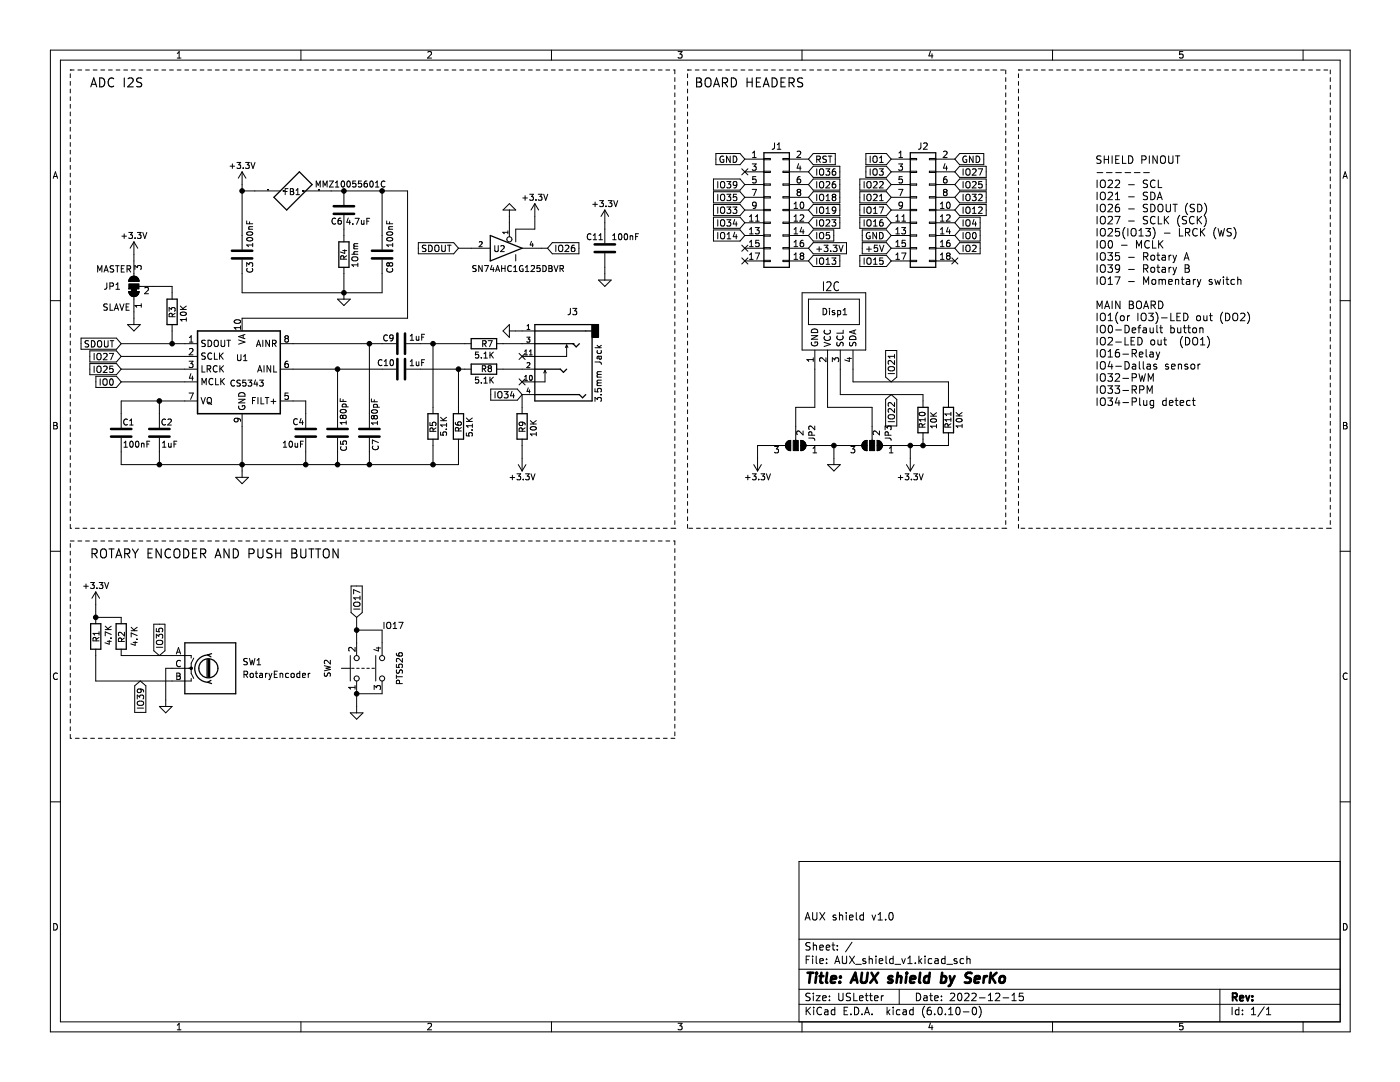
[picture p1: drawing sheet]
<svg xmlns="http://www.w3.org/2000/svg" width="279mm" height="216mm" viewBox="0 0 279 216" stroke-linecap="round" stroke-linejoin="round" font-family="sans-serif">
<path d="M.1 0h279.3v215.9h-279.3z" fill-rule="evenodd" fill="#fff" stroke="#fff" stroke-width=".2"/>
<g fill="none" stroke="#000" stroke-width=".2">
<path d="M10.1 10h259.4v195.9h-259.4zM12.1 12h255.4v191.9h-255.4zM14 14h.1M14 14.7v.8M14 16.3v.7M14 17.8v.7M14 19.3v.8M14 14h.8M15.6 14h.7M17.1 14h.7M18.6 14h.8M20.1 14h.8"/>
<path d="M21.6 14h.8M23.2 14h.7M24.7 14h.8M26.2 14h.8M27.7 14h.8M29.3 14h.7M30.8 14h.8M32.3 14h.8M33.8 14h.8M35.4 14h.7M35.4 11.6h.7M35.4 10.7l.4-.4v1.3"/>
<path d="M36.9 14h.7M38.4 14h.8M39.9 14h.8M41.5 14h.7M43 14h.7M44.5 14h.8M46 14h.8M47.6 14h.7M49.1 14h.7M50.6 14h.8M52.1 14h.8M53.7 14h.7"/>
<path d="M55.2 14h.7M56.7 14h.8M58.2 14h.8M59.7 14h.8M60.1 10v2M61.3 14h.7M62.8 14h.8M64.3 14h.8M65.8 14h.8M67.4 14h.7M68.9 14h.8M70.4 14h.8"/>
<path d="M71.9 14h.8M73.5 14h.7M75 14h.7M76.5 14h.8M78 14h.8M79.6 14h.7M81.1 14h.7M82.6 14h.8M84.1 14h.8M85.4 10.4l.5-.1 .2 .4-.8 .9h.8M85.7 14h.7M87.2 14h.7"/>
<path d="M88.7 14h.8M90.2 14h.8M91.8 14h.7M93.3 14h.7M94.8 14h.8M96.3 14h.8M97.8 14h.8M99.4 14h.7M100.9 14h.8M102.4 14h.8M103.9 14h.8M105.5 14h.7"/>
<path d="M107 14h.8M108.5 14h.8M110 14h.8M110.1 10v2M111.6 14h.7M113.1 14h.7M114.6 14h.8M116.1 14h.8M117.7 14h.7M119.2 14h.7M120.7 14h.8M122.2 14h.8"/>
<path d="M123.8 14h.7M125.3 14h.7M126.8 14h.8M128.3 14h.8M129.9 14h.7M131.4 14h.7M132.9 14h.8M134.4 14h.3v.7M134.7 15.5v.8M134.7 17v.8M134.7 18.5v.8M135.3 10.3h.8l-.4 .5 .4 .1v.6l-.2 .1-.6-.1"/>
<path d="M137.2 14h.1M137.2 14.7v.8M137.2 16.3v.7M137.2 17.8v.7M137.2 19.3v.8M137.2 14h.8M138.7 14h.8M140.3 14h.7M141.8 14h.8M143.3 14h.8M144.8 14h.8M146.4 14h.7"/>
<path d="M147.9 14h.7M149.4 14h.8M150.9 14h.8M152.5 14h.7M154 14h.7M155.5 14h.8M157 14h.8M158.6 14h.7M160.1 10v2M160.1 14h.7M161.6 14h.8M163.1 14h.8"/>
<path d="M164.6 14h.8M166.2 14h.7M167.7 14h.8M169.2 14h.8M170.7 14h.8M172.3 14h.7M173.8 14h.8M175.3 14h.8M176.8 14h.8M178.4 14h.7M179.9 14h.8M181.4 14h.8"/>
<path d="M182.9 14h.8M184.5 14h.7M185.7 10.2l-.3 1h.8M186 14h.7M186 10.7v.9M187.5 14h.8M189 14h.8M190.6 14h.7M192.1 14h.7M193.6 14h.8M195.1 14h.8M196.7 14h.7"/>
<path d="M198.2 14h.7M199.7 14h.8M200.7 14v.7M200.7 15.5v.8M200.7 17v.8M200.7 18.5v.8M203.3 14h.1M203.3 14h.7M203.3 14.7v.8M203.3 16.3v.7M203.3 17.8v.7M203.3 19.3v.8"/>
<path d="M204.8 14h.7M206.3 14h.8M207.8 14h.8M209.4 14h.7M210.1 10v2M210.9 14h.7M212.4 14h.8M213.9 14h.8M215.4 14h.8M217 14h.7M218.5 14h.8M220 14h.8"/>
<path d="M221.5 14h.8M223.1 14h.7M224.6 14h.8M226.1 14h.8M227.6 14h.8M229.2 14h.7M230.7 14h.8M232.2 14h.8M233.7 14h.8M235.3 14h.7M236.1 10.3h-.7v.6l.2-.1h.4l.1 .2v.5l-.2 .1-.5-.1M236.8 14h.7"/>
<path d="M238.3 14h.8M239.8 14h.8M241.4 14h.7M242.9 14h.7M244.4 14h.8M245.9 14h.8M247.5 14h.7M249 14h.7M250.5 14h.8M252 14h.8M253.5 14h.8M255.1 14h.7"/>
<path d="M256.6 14h.8M258.1 14h.8M259.6 14h.8M260.1 10v2M261.2 14h.7M262.7 14h.8M264.2 14h.8M265.5 14v.7M265.5 15.5v.8M265.5 17v.8M265.5 18.5v.8M10.6 35.6l.5-1.3 .4 1.3"/>
<path d="M10.7 35.2h.7M14 20.8v.8M14 22.4v.7M14 23.9v.7M14 25.4v.8M14 26.9v.8M14 28.4v.8M14 30v.7M14 31.5v.8M14 33v.8M14 34.5v.8M14 36.1v.7"/>
<path d="M14 37.6v.8M14 39.1v.8M45.9 33.2h.9M46.4 32.7v.9M47.3 32.4h.7l-.4 .5 .4 .1v.5l-.2 .1-.5-.1M48.3 34.3v15.5M48.3 38.1h7.6M48.3 34.3l-.7 1.3M48.3 34.3l.8 1.3M48.5 33.5v.1M49 32.4h.7l-.4 .5 .4 .1v.5l-.2 .1-.5-.1M50.1 32.4l.4 1.2 .4-1.2"/>
<path d="M53.4 37.8h.1M56.5 38.1h.1M56.9 38.2h.4M57.5 37.6h-.6v1.2M57.9 37.6h.4l.3 .3-.3 .3 .3 .1v.3l-.2 .2h-.5zM57.9 38.2h.4M59.1 38l.3-.4v1.2M59.1 38.8h.7M60.4 38.1h.1M61 38.1h20.3v25.4h-33v2.5M63.1 37.3v-1.2l.4 .9 .4-.9v1.2M63.6 37.8h.1"/>
<path d="M64.5 37.3v-1.2l.4 .9 .4-.9v1.2M65.7 36.1h.8l-.8 1.2h.8M66.9 37.3h.7M66.9 36.5l.4-.4v1.2M68.2 36.2l.2-.1a.64 .64 0 0 1 .4 .6 .64 .64 0 0 1-.4 .6l-.3-.4zM68.6 38.1v2.8M69.3 36.2l.2-.1a.64 .64 0 0 1 .4 .6 .64 .64 0 0 1-.4 .6l-.3-.4zM71 36.1h-.6v.6l.5-.1 .1 .6-.2 .1-.4-.1M72.1 36.1h-.5l-.1 .6 .6-.1v.6l-.1 .1-.5-.1M73.2 36.1l-.3 .1-.2 .2v.7l.2 .2 .4-.1-.1-.6h-.3l-.2 .2M73.9 36.2l.2-.1a.64 .64 0 0 1 .4 .6 .64 .64 0 0 1-.4 .6l-.3-.4zM74.9 37.3h.7"/>
<path d="M74.9 36.5l.4-.4v1.2M76.3 38.1v11.7M76.8 36.2a.53 .53 0 0 0-.7 .5 .53 .53 0 0 0 .7 .5M104.3 39.5h1M104.8 39v1M105.7 38.8h.8l-.4 .4 .3 .1v.5l-.2 .2-.5-.2M107 39.8v.2M107.4 38.8h.8l-.4 .4 .3 .1v.5l-.2 .2-.5-.2M108.5 38.8l.4 1.2 .4-1.2M134.7 20.1v.7M134.7 21.6v.8M134.7 23.1v.8"/>
<path d="M134.7 24.6v.8M134.7 26.2v.7M134.7 27.7v.7M134.7 29.2v.8M134.7 30.7v.8M134.7 32.3v.7M134.7 33.8v.7M134.7 35.3v.8M134.7 36.8v.8M134.7 38.4v.7M134.7 39.9v.7M137.2 20.8v.8"/>
<path d="M137.2 22.4v.7M137.2 23.9v.7M137.2 25.4v.8M137.2 26.9v.8M137.2 28.4v.8M137.2 30v.7M137.2 31.5v.8M137.2 33v.8M137.2 34.5v.8M137.2 36.1v.7M137.2 37.6v.8M137.2 39.1v.8"/>
<path d="M142.4 38.3h5.3l.9 1.1-.9 1.1h-5.3zM142.4 35.7h5.3l.9 1.1-.9 1.1h-5.3zM142.9 30.6h4.8l.9 1.2-.9 1.1h-4.8zM143.2 36.2v1.3M143.2 38.8v1.2M143.8 36.4l.3-.2a.43 .43 0 0 1 .5 .4v.5a.42 .42 0 0 1-.4 .4 .42 .42 0 0 1-.4-.4zM143.8 38.9l.3-.1a.43 .43 0 0 1 .5 .4v.4a.42 .42 0 0 1-.4 .5 .42 .42 0 0 1-.4-.5zM144.4 31.2a.59 .59 0 0 0-.7 .6 .59 .59 0 0 0 .7 .6l.1-.5h-.3M145.1 38.8h.7l-.4 .4 .4 .2v.5l-.2 .1-.5-.1M145.1 36.2h.7l-.4 .5 .4 .1v.6l-.2 .1-.5-.1M145.7 31.1v1.3l-.7-1.3v1.3M146.3 31.1a.64 .64 0 0 1 .8 .7 .64 .64 0 0 1-.8 .6z"/>
<path d="M147 38.8h-.6l-.1 .6 .2-.2 .4 .1 .2 .2-.1 .4-.2 .1-.5-.1M147.1 36.8l-.3 .2h-.3l-.2-.2 .1-.5 .4-.1 .3 .3-.1 .7-.2 .2-.3 .1M148 33.7l1.3 1.2M148.6 31.8h3.9M148.6 34.3h3.9M148.6 36.8h3.9M148.6 39.4h3.9M149.3 33.7l-1.3 1.2M150.1 32.7h.8l-.4 .5 .4 .1v.6l-.2 .1-.6-.1M150.1 37.8h.9l-.6 1.3M150.2 30.5l.4-.3v1.2M150.2 31.4h.7"/>
<path d="M150.9 35.2h-.7v.7l.2-.2 .4 .1 .1 .2v.4l-.2 .1-.5-.1M152.5 31.6h1.2v.3h-1.2zM152.5 34.2h1.2v.2h-1.2zM152.5 39.2h1.2v.3h-1.2zM152.5 36.7h1.2v.3h-1.2zM154.6 28.5l-.1 1.1-.4 .2M155.1 29.8h.7M155.1 28.9l.4-.4v1.3M156.3 31.6h1.2v.3h-1.2zM156.3 34.2h1.2v.2h-1.2zM156.3 39.2h1.2v.3h-1.2zM156.3 36.7h1.2v.3h-1.2z"/>
<path d="M157.5 31.8h3.8M157.5 34.3h3.8M157.5 36.8h3.8M157.5 39.4h3.8M159.1 30.3l.5-.1 .2 .3-.8 .9h.8M159.3 38.3l-.2 .3v.2l.2 .3h.3l.2-.3v-.2l-.2-.3M159.3 38.3l-.2-.2 .2-.3h.3l.2 .2-.2 .3M159.3 38.3h.3M159.4 32.6l-.3 1h.8M159.7 35.2l-.4 .1-.2 .2v.8l.2 .2 .4-.1 .1-.4-.1-.2-.4-.1-.2 .3M159.7 33.1v.9M162.3 38.3h5.3v2.2h-5.3l-1-1.1z"/>
<path d="M162.3 30.6h4.4v2.3h-4.4l-1-1.1zM162.3 35.7h5.3v2.2h-5.3l-1-1.1zM162.3 33.2h5.3v2.2h-5.3l-1-1.1zM163 31.8h.6l.1-.5-.7-.2v1.3M163 33.7v1.3M163 36.2v1.3M163 38.8v1.2M163.3 31.8l.4 .6M163.6 38.9l.2-.1a.43 .43 0 0 1 .6 .4v.4a.42 .42 0 0 1-.4 .5 .42 .42 0 0 1-.5-.5zM163.6 36.4l.2-.2a.43 .43 0 0 1 .6 .4v.5a.42 .42 0 0 1-.4 .4 .42 .42 0 0 1-.5-.4zM163.7 33.7h.1a.43 .43 0 0 1 .6 .4v.4a.42 .42 0 0 1-.4 .5 .42 .42 0 0 1-.5-.5zM164.8 33.7h.8l-.4 .5 .3 .1v.5l-.1 .2-.6-.2"/>
<path d="M164.9 39.1l.3-.3v1.2M164.9 36.3l.5-.1 .2 .4-.8 .9h.8M164.9 31.2l-.5-.1-.1 .2v.3l.5 .3 .1 .3-.2 .2h-.5M165.3 31.1h.7M165.7 31.1v1.3M166.3 39.3l-.2-.2 .2-.3h.4l.1 .2-.2 .3M166.3 39.3l-.2 .3v.2l.2 .2h.3l.2-.2-.1-.4-.1-.1M166.3 39.3h.3M166.7 33.7h-.4l-.2 .3v.7l.2 .3 .4-.2 .1-.4-.1-.2h-.4l-.2 .2M166.7 36.2l-.4 .1-.2 .2v.8l.2 .2 .4-.1 .1-.4-.1-.2-.4-.1-.2 .3M171.6 35.7h5.3l1 1.1-1 1.1h-5.3zM171.6 38.3h5.3l1 1.1-1 1.1h-5.3z"/>
<path d="M172.5 36.2v1.3M172.5 38.8v1.2M172.8 30.6h4.1l1 1.2-1 1.1h-4.1zM172.8 33.2h4.1l1 1.1-1 1.1h-4.1zM173.1 36.4l.2-.2a.43 .43 0 0 1 .5 .4v.5a.42 .42 0 0 1-.4 .4 .42 .42 0 0 1-.4-.4zM173.1 38.9l.2-.1a.43 .43 0 0 1 .5 .4v.4a.42 .42 0 0 1-.4 .5 .42 .42 0 0 1-.4-.5zM173.7 31.1v1.3M173.7 33.7v1.3M174.3 31.3l.2-.2a.43 .43 0 0 1 .6 .5v.4a.42 .42 0 0 1-.5 .4 .42 .42 0 0 1-.4-.4zM174.3 33.9l.2-.2a.43 .43 0 0 1 .6 .4v.4a.42 .42 0 0 1-.5 .5 .42 .42 0 0 1-.4-.5zM174.3 38.9l.5-.1 .3 .3-.8 .9h.8M174.3 36.3l.5-.1 .3 .4-.8 .9h.8"/>
<path d="M175.5 33.7h.8l-.5 .5 .4 .1v.5l-.2 .2-.5-.2M175.5 32.4h.8M175.5 36.3l.5-.1 .3 .4-.8 .9h.8M175.5 31.5l.4-.4v1.3M175.5 39.1l.4-.3v1.2M177.9 31.8h3.8M177.9 34.3h3.8M177.9 36.8h3.8M177.9 39.4h3.8M179.3 32.7h.8l-.4 .5 .4 .1v.6l-.2 .1-.6-.1M179.3 37.8h.9l-.6 1.3M179.4 30.5l.4-.3v1.2"/>
<path d="M179.4 31.4h.7M180.1 35.2h-.6l-.1 .7 .2-.2 .4 .1 .1 .2v.4l-.2 .1-.5-.1M181.7 31.6h1.2v.3h-1.2zM181.7 34.2h1.2v.2h-1.2zM181.7 36.7h1.2v.3h-1.2zM181.7 39.2h1.2v.3h-1.2zM183.8 28.5l-.1 1.1-.4 .2M184.3 28.6l.5-.1 .3 .4-.8 .9h.8M185.5 31.6h1.2v.3h-1.2zM185.5 34.2h1.2v.2h-1.2zM185.5 39.2h1.2v.3h-1.2zM185.5 36.7h1.2v.3h-1.2z"/>
<path d="M186.7 31.8h3.9M186.7 34.3h3.9M186.7 36.8h3.9M186.7 39.4h3.9M188.3 30.3l.5-.1 .2 .3-.8 .9h.8M188.5 38.3l-.2-.2 .2-.3h.3l.2 .2-.2 .3M188.5 38.3l-.2 .3v.2l.2 .3h.3l.2-.3v-.2l-.2-.3M188.5 38.3h.3M188.6 32.6l-.3 1h.8M188.9 35.2l-.4 .1-.2 .2v.8l.2 .2 .5-.1v-.4l-.1-.2-.4-.1-.2 .3M188.9 33.1v.9M191.5 33.2h5.3v2.2h-5.3l-.9-1.1z"/>
<path d="M191.5 35.7h5.3v2.2h-5.3l-.9-1.1zM191.5 38.3h5.3v2.2h-5.3l-.9-1.1zM191.5 30.6h4.8v2.3h-4.8l-.9-1.1zM192.2 33.7v1.3M192.2 36.2v1.3M192.2 38.8v1.2M192.8 36.4l.3-.2a.43 .43 0 0 1 .5 .4v.5a.42 .42 0 0 1-.4 .4 .42 .42 0 0 1-.4-.4zM192.9 31.2a.59 .59 0 0 0-.8 .6 .59 .59 0 0 0 .8 .6v-.5h-.2M192.9 33.7h.2a.43 .43 0 0 1 .5 .4v.4a.42 .42 0 0 1-.4 .5 .42 .42 0 0 1-.4-.5zM192.9 38.8h.2a.43 .43 0 0 1 .5 .4v.4a.42 .42 0 0 1-.4 .5 .42 .42 0 0 1-.4-.5zM194 38.8h.8l-.4 .4 .3 .2v.5l-.1 .1-.6-.1M194.1 33.8l.5-.1 .2 .3-.8 1h.8"/>
<path d="M194.1 36.3l.5-.1 .2 .4-.8 .9h.8M194.2 31.1v1.3l-.7-1.3v1.3M194.8 31.1a.64 .64 0 0 1 .7 .7 .64 .64 0 0 1-.7 .6zM195.2 33.7h.9l-.6 1.3M195.3 38.9l.5-.1 .2 .3-.8 .9h.8M196 36.2h-.6l-.1 .6 .2-.1 .4 .1 .1 .2v.4l-.2 .1-.5-.1M200.7 20.1v.7M200.7 21.6v.8M200.7 23.1v.8M200.7 24.6v.8M200.7 26.2v.7M200.7 27.7v.7"/>
<path d="M200.7 29.2v.8M200.7 30.7v.8M200.7 32.3v.7M200.7 33.8v.7M200.7 35.3v.8M200.7 36.8v.8M200.7 38.4v.7M200.7 39.9v.7M203.3 20.8v.8M203.3 22.4v.7M203.3 23.9v.7M203.3 25.4v.8"/>
<path d="M203.3 26.9v.8M203.3 28.4v.8M203.3 30v.7M203.3 31.5v.8M203.3 33v.8M203.3 34.5v.8M203.3 36.1v.7M203.3 37.6v.8M203.3 39.1v.8M218.9 34.4h1.2M218.9 35.9v1.5M218.9 38.3v1.5"/>
<path d="M219.7 36.1a.5 .5 0 0 1 .5-.2 .5 .5 0 0 1 .4 .5v.5a.5 .5 0 0 1-.5 .6 .5 .5 0 0 1-.5-.6zM219.7 38.6a.5 .5 0 0 1 .5-.3 .5 .5 0 0 1 .4 .5v.5a.5 .5 0 0 1-.5 .6 .5 .5 0 0 1-.5-.6zM219.7 31.2l-.5-.1-.3 .1v.5l.7 .3 .1 .3-.3 .3-.5-.1M220.4 31.1v1.5M220.4 31.8h.8M220.8 34.4h1.1M221.2 36.1l.5-.2 .3 .5-.9 1h.9M221.2 38.5l.5-.2 .3 .5-.9 1h.9M221.2 31.1v1.5M221.9 31.1v1.5M222.6 36.1l.6-.2 .2 .5-.9 1h.9M222.6 39.8h.8"/>
<path d="M222.6 38.8l.4-.5v1.5M222.7 31.8h.5M222.7 34.4h1.1M223.4 31.1h-.7v1.5h.7M224 31.1v1.5h.7M224.5 34.4h1.2M225.2 31.1a.76 .76 0 0 1 .9 .8 .76 .76 0 0 1-.9 .7zM225.2 36.9h1.2M225.2 39.3h1.2M226.4 34.4h1.1M227.9 31.9l.7-.1 .1-.2v-.4l-.3-.1h-.5v1.5M228.2 34.4h1.2"/>
<path d="M229 36l-.6-.1-.2 .2v.4l.7 .3 .1 .3-.3 .3h-.5M229 38.4l-.6-.1-.2 .2v.4l.7 .3 .1 .4-.3 .2h-.5M229.4 31.1v1.5M229.7 38.3a.76 .76 0 0 1 .8 .8 .76 .76 0 0 1-.8 .7zM230.5 36.1a.71 .71 0 0 0-1 .5 .71 .71 0 0 0 .7 .8l.3-.1M230.9 31.1v1.5l-.8-1.5v1.5M230.9 39.8l.5-1.5 .5 1.5M231.1 39.4h.7M231.2 35.9v1.5h.7M231.7 31.3a.5 .5 0 0 1 .5-.2 .5 .5 0 0 1 .4 .5v.5a.5 .5 0 0 1-.5 .5 .5 .5 0 0 1-.5-.5zM233.2 31.1v1.2l.3 .3 .4-.1 .2-.2v-1.2M234.6 31.1h.8"/>
<path d="M235 31.1v1.5M265.5 20.1v.7M265.5 21.6v.8M265.5 23.1v.8M265.5 24.6v.8M265.5 26.2v.7M265.5 27.7v.7M265.5 29.2v.8M265.5 30.7v.8M265.5 32.3v.7M265.5 33.8v.7M265.5 35.3v.8"/>
<path d="M265.5 36.8v.8M265.5 38.4v.7M265.5 39.9v.7M268 35.6l.5-1.3 .4 1.3M268.1 35.2h.7M14 40.6v.8M14 42.2v.7M14 43.7v.8M14 45.2v.8M14 46.7v.8M14 48.3v.7M14 49.8v.7"/>
<path d="M14 51.3v.8M14 52.8v.8M14 54.4v.7M14 55.9v.7M14 57.4v.8M14 58.9v.8M19.5 54.3v-1.3l.4 .9 .4-.9v1.3M20.8 54.3l.4-1.3 .4 1.3M20.9 53.9h.6M21.3 56.5v1l-.5 .2M21.9 57.1h.6l.1-.5-.7-.1v1.2M22.7 53.1l-.5-.1-.2 .1v.4l.6 .2 .1 .3-.2 .3-.5-.1"/>
<path d="M23.1 53h.7M23.1 57.7h.8M23.1 56.8l.4-.3v1.2M23.4 53v1.3M24.2 53.6h.4M24.3 47.1h.9M24.8 46.7v.9M24.8 53h-.6v1.3h.6M25.4 53.7l.6-.1v-.5l-.6-.1v1.3M25.7 53.7l.4 .6M25.7 46.4h.7l-.4 .4 .4 .2v.5l-.2 .1-.5-.1M25.7 58.2h2a1.02 1.02 0 0 1-1 1 1.02 1.02 0 0 1-1-1z"/>
<path d="M26 55.4a1.02 1.02 0 0 1 1.1-.2 1.02 1.02 0 0 1 .6 .9h-2zM26.7 48.3v6.8M26.7 59.2v5.6M26.7 48.3l-.7 1.2M26.7 48.3l.8 1.2M26.9 53.8v-.8l.5 .4 .1-.4h.6l.1 .2-.1 .6M27 47.5v.1M27.4 46.4h.8l-.4 .4 .3 .2v.5l-.2 .1-.5-.1M27.7 57.2h6.6v2.5M28.5 46.4l.4 1.2 .4-1.2M28.9 57.5l.5-.2 .2 .4-.8 .9h.8M48.3 51.8v6.6h28v-6.6"/>
<path d="M49.2 44.1v.6h1.2M49.2 53.2v-.8l.5 .4 .1-.3h.5l.1 .1-.1 .6M49.3 46.4a.71 .71 0 0 1 1.1 .3 .68 .68 0 0 1-1.2-.2zM49.3 47.5a.58 .58 0 0 1 .7-.2 .58 .58 0 0 1 .4 .6 .71 .71 0 0 1-1.2-.2zM49.3 53.6a.53 .53 0 0 0 .5 .7 .53 .53 0 0 0 .5-.7M49.6 45.7h.8M49.8 44.3v.4M50.4 48.5v.7M50.4 48.9h-1.2l.4 .3M50.4 45.2l-.7 .1v.4M67 43.6a.53 .53 0 0 0-.8 .5 .53 .53 0 0 0 .8 .5M67.4 59.7h2.5l-1.3 1.3z"/>
<path d="M68 43.5l-.3 .1-.2 .2v.7l.2 .2 .4-.1-.1-.6h-.3l-.2 .2M68.4 50h.8M68.6 51.7v-.6h-.5l-.1 .6h1.2M68.6 42.9v5.4M68.6 53.3v6.4M68.8 49.8v.8l-.9-.3M69.2 51l-.6 .4M69.5 43.5l-.3 .9h.8M69.8 44v.8M70.2 50.7h1.2M70.4 51.3l.6-.1a.4 .4 0 0 1 .4 .4 .4 .4 0 0 1-.4 .4h-.4a.4 .4 0 0 1-.4-.2 .4 .4 0 0 1 .2-.5zM70.4 44.6v.2"/>
<path d="M70.6 49.6h.8M70.8 49.1l-.2 .2 .1 .3M70.8 49.1h.6M70.9 43.6h.8l-.5 1.2M71.4 52.8h-1.2l.4 .4M71.4 52.5v.7M71.4 50.2l-.7 .1v.4M71.4 48.6l-.7 .1-.1 .3 .2 .1M72.1 44l.1 .7 .4-.1M72.6 44v.8M73.2 44.1h.4M73.8 43.6h-.6v1.2"/>
<path d="M77.2 44.1v.6h1.2M77.2 46.4a.71 .71 0 0 1 1.2 .3 .68 .68 0 0 1-1.2-.2zM77.3 53.6a.53 .53 0 0 0 .5 .7 .53 .53 0 0 0 .5-.7M77.3 47.5a.58 .58 0 0 1 .7-.2 .58 .58 0 0 1 .3 .6 .71 .71 0 0 1-1.1-.2zM77.6 45.7h.8M77.7 52.6l-.2-.2-.3 .2v.3l.2 .2 .3-.2M77.7 52.6l.2-.2 .4 .1 .1 .1-.1 .4-.2 .1-.3-.1-.1-.1M77.7 52.6v.3M77.7 44.3v.4M78.4 45.2l-.8 .1 .1 .4M78.4 48.9h-1.2l.3 .3M78.4 48.5v.7"/>
<path d="M83.5 48.4h7l1 1.1-1 1.1h-7zM85 49l-.5-.1-.2 .1v.4l.6 .3 .1 .3-.2 .2-.5-.1M85.6 48.9a.64 .64 0 0 1 .7 .7 .64 .64 0 0 1-.7 .6zM86.8 49.1l.3-.2a.43 .43 0 0 1 .5 .4v.5a.42 .42 0 0 1-.4 .4 .42 .42 0 0 1-.4-.4zM88.2 48.9v1.1l.2 .2h.2l.3-.2v-1.1M89.3 48.9h.7M89.7 48.9v1.3M91.5 49.5h6.3M95 53h-.4l-.3 .2 .2 .3 .5 .2v.4h-.7M95.7 48.3l.3-.1 .2 .3-.6 .7h.6M96.2 53v1.2l-.7-1.2v1.2M96.7 53h.8l-.5 1.2"/>
<path d="M98.2 52.9l-.3 .9h.7M98.5 53.4v.8M98.7 49v1l.3 .2h.3l.1-.2v-1M98.9 54.2l.4-1.2 .4 1.2M99 53.8h.6M99.9 49.1l.5-.1 .2 .4-.7 .8h.7M100.1 53.6h.7M100.1 53v1.2M100.8 53v1.2M101.4 46.1v.5M101.4 46.4h-1.1l.3 .2M101.7 41.9v5.3"/>
<path d="M101.7 40.6l1.2 1.3h-2.5zM102.1 53.1a.53 .53 0 0 0-.8 .5 .53 .53 0 0 0 .8 .5M102.5 54.2h.7M102.5 53.3l.4-.3v1.2M102.9 50.8v1.3M104.2 49.5h5.1M104.3 53a.55 .55 0 0 0-.7 .6 .55 .55 0 0 0 .8 .5v-.4h-.2M104.9 53.3l.3-.3v1.2M104.9 54.2h.6M106 53.1l.5-.1 .2 .3-.8 .9h.8M106.1 48.2l-.3 .7h.6M106.3 48.6v.6"/>
<path d="M106.7 40.6v5.1h-3.8v2.6M106.7 40.6l-.7 1.3M106.7 40.6l.8 1.3M107.8 53h-.6l-.1 .6 .6-.1 .1 .6-.2 .1-.5-.1M108.3 53a.61 .61 0 0 1 .7 .6 .61 .61 0 0 1-.7 .6zM109.5 53.6h.4M109.5 53h.4l.3 .2-.3 .4 .3 .1v.3l-.2 .2h-.5zM110.2 48.4h5.3v2.2h-5.3l-.9-1.1zM110.6 53l.4 1.2 .4-1.2M110.9 48.9v1.3M111.5 49.1l.3-.2a.43 .43 0 0 1 .5 .4v.5a.42 .42 0 0 1-.4 .4 .42 .42 0 0 1-.4-.4zM111.8 53.6h.5l.1-.5-.6-.1v1.2"/>
<path d="M112.1 53.6l.4 .6M112.8 49l.5-.1 .2 .4-.8 .9h.8M114.6 48.9l-.3 .1-.2 .2-.1 .8 .3 .2 .4-.1v-.4l-.1-.2-.3-.1-.3 .3M117.9 46.8a.53 .53 0 0 0-.7 .4 .53 .53 0 0 0 .7 .5M118.3 40.8h.9M118.4 47l.3-.4v1.2M118.4 47.8h.7M118.8 40.3v.9M119.4 55.9h2.6l-1.3 1.3zM119.5 47l.4-.4v1.2M119.5 47.8h.7M119.7 40h.7l-.4 .5 .4 .1v.5l-.2 .1-.5-.1"/>
<path d="M120.7 41.9v6.6M120.7 50.5v5.4M120.7 41.9l-.8 1.3M120.7 41.9l.8 1.3M120.9 41.1v.1M121.4 40h.7l-.4 .5 .4 .1v.5l-.2 .1-.5-.1M122.3 47.8h.7M122.3 47l.3-.4v1.2M122.5 40l.4 1.2 .4-1.2M123.5 46.8l.2-.2a.64 .64 0 0 1 .4 .6 .64 .64 0 0 1-.4 .6l-.3-.4zM124.7 46.8l.2-.2a.64 .64 0 0 1 .4 .6 .64 .64 0 0 1-.4 .6l-.3-.4zM125.8 47v.8"/>
<path d="M125.8 47.2l.4-.1 .1 .7M126.9 47.2h.4M127.4 46.6h-.5v1.2M134.7 41.4v.8M134.7 42.9v.8M134.7 44.5v.7M134.7 46v.7M134.7 47.5v.8M134.7 49v.8M134.7 50.5v.8M134.7 52.1v.7M134.7 53.6v.8"/>
<path d="M134.7 55.1v.8M134.7 56.6v.8M134.7 58.2v.7M134.7 59.7v.8M137.2 40.6v.8M137.2 42.2v.7M137.2 43.7v.8M137.2 45.2v.8M137.2 46.7v.8M137.2 48.3v.7M137.2 49.8v.7M137.2 51.3v.8"/>
<path d="M137.2 52.8v.8M137.2 54.4v.7M137.2 55.9v.7M137.2 57.4v.8M137.2 58.9v.8M142.4 40.8h5.3l.9 1.1-.9 1.1h-5.3zM142.4 45.9h5.3l.9 1.1-.9 1.1h-5.3zM142.4 43.3h5.3l.9 1.2-.9 1.1h-5.3zM143.2 41.3v1.3M143.2 43.8v1.3M143.2 46.4v1.3M143.8 41.5l.3-.2a.43 .43 0 0 1 .5 .4v.5a.42 .42 0 0 1-.4 .4 .42 .42 0 0 1-.4-.4z"/>
<path d="M143.8 46.6l.3-.2a.43 .43 0 0 1 .5 .4v.4a.42 .42 0 0 1-.4 .5 .42 .42 0 0 1-.4-.5zM143.8 44l.3-.2a.43 .43 0 0 1 .5 .5v.4a.42 .42 0 0 1-.4 .4 .42 .42 0 0 1-.4-.4zM145.1 41.3h.7l-.4 .5 .4 .1v.6l-.2 .1-.5-.1M145.1 43.8h.7l-.4 .5 .4 .2v.5l-.2 .1-.5-.1M145.1 47.7h.7M145.1 46.7l.4-.3v1.3M146.3 41.3h.8l-.5 .5 .4 .1v.6l-.2 .1-.5-.1M146.6 43.8l-.3 .9h.8M146.6 46.3l-.3 .9h.8M146.9 44.3v.8M146.9 46.8v.9M148 48.9l1.3 1.2"/>
<path d="M148 51.5l1.3 1.2M148.6 49.5h3.9M148.6 41.9h3.9M148.6 44.5h3.9M148.6 47h3.9M148.6 52.1h3.9M149.3 48.9l-1.3 1.2M149.3 51.5l-1.3 1.2M149.6 44.1h.7M149.6 46.7h.7M149.6 49.2h.7M149.6 51.8h.7"/>
<path d="M149.6 43.2l.3-.3v1.2M149.6 45.8l.3-.4v1.3M149.6 48.3l.3-.4v1.3M149.6 50.8l.3-.3v1.3M150.7 45.4h.8l-.4 .5 .4 .1v.6l-.2 .1-.6-.1M150.7 50.5h.9l-.6 1.3M150.8 43.2l.4-.3v1.2M150.8 44.1h.7M150.9 40.9l-.2 .2h-.4l-.1-.2v-.5l.5-.1 .2 .3v.7l-.2 .2-.4 .1M151.5 47.9h-.6l-.1 .7 .2-.2 .4 .1 .1 .2v.4l-.2 .1-.5-.1M152.5 46.9h1.2v.2h-1.2zM152.5 51.9h1.2v.3h-1.2z"/>
<path d="M152.5 49.4h1.2v.3h-1.2zM152.5 44.3h1.2v.3h-1.2zM152.5 41.8h1.2v.2h-1.2zM156.3 46.9h1.2v.2h-1.2zM156.3 51.9h1.2v.3h-1.2zM156.3 49.4h1.2v.3h-1.2zM156.3 44.3h1.2v.3h-1.2zM156.3 41.8h1.2v.2h-1.2zM157.5 49.5h3.8M157.5 41.9h3.8M157.5 44.5h3.8M157.5 47h3.8"/>
<path d="M157.5 52.1h3.8M158.5 43.2l.3-.3v1.2M158.5 41.6h.7M158.5 44.1h.7M158.5 46.7h.7M158.5 49.2h.7M158.5 51.8h.7M158.5 40.7l.3-.4v1.3M158.5 45.8l.3-.4v1.3M158.5 48.3l.3-.4v1.3M158.5 50.8l.3-.3v1.3M159.7 43l.5-.1 .2 .3-.8 .9h.8"/>
<path d="M159.8 40.4l.2-.1a.68 .68 0 0 1 .4 .7 .68 .68 0 0 1-.4 .6l-.3-.5zM159.9 51l-.2 .3v.3l.2 .2h.3l.2-.3-.1-.3-.1-.2M159.9 51l-.2-.2 .2-.3h.3l.2 .2-.2 .3M159.9 51h.3M160 45.3l-.3 1h.8M160.1 58.4h12.7v11.5h-12.7zM160.3 47.9l-.4 .1-.2 .2v.8l.2 .2 .4-.1 .1-.4-.1-.2-.4-.1-.2 .3M160.3 45.8v.9M161.3 59.7h10.2v5.1h-10.2zM162.3 48.4h6.6v2.2h-6.6l-1-1.1zM162.3 51h5.3v2.2h-5.3l-1-1.1zM162.3 40.8h5.3v2.2h-5.3l-1-1.1z"/>
<path d="M162.3 45.9h4.1v2.2h-4.1l-1-1.1zM162.3 43.3h5.3v2.3h-5.3l-1-1.1zM163 41.3v1.3M163 43.8v1.3M163 46.4v1.3M163 51.5v1.2M163 49.7h1M163.5 49.2v1M163.6 46.6l.2-.2a.43 .43 0 0 1 .6 .4v.4a.42 .42 0 0 1-.4 .5 .42 .42 0 0 1-.5-.5zM163.7 41.4l.1-.1a.43 .43 0 0 1 .6 .4v.5a.42 .42 0 0 1-.4 .4 .42 .42 0 0 1-.5-.4zM163.7 51.5h.1a.43 .43 0 0 1 .6 .4v.4a.42 .42 0 0 1-.4 .5 .42 .42 0 0 1-.5-.5zM163.7 43.9l.1-.1a.43 .43 0 0 1 .6 .5v.4a.42 .42 0 0 1-.4 .4 .42 .42 0 0 1-.5-.4z"/>
<path d="M164.3 56.2v1.8M164.4 48.9h.8l-.4 .5 .4 .1v.6l-.2 .1-.6-.1M164.9 41.7l.3-.4v1.3M164.9 51.8l.3-.3v1.2M164.9 44l.5-.2 .2 .4-.8 .9h.8M164.9 42.6h.7M164.9 40h.7M164.9 52.7h.7M165 56.4l.2-.2h.4l.2 .2 .1 .3-1 1.3h1M165.5 46.4h-.6v.6l.2-.1h.4l.1 .2-.1 .4-.1 .2-.5-.2M165.8 50.1v.1M166 51.5h.8l-.4 .4 .3 .2v.5l-.1 .1-.6-.1"/>
<path d="M166 43.8h.8l-.4 .5 .3 .2v.5l-.1 .1-.6-.1M166.3 48.9h.8l-.5 .5 .4 .1v.6l-.2 .1-.5-.1M166.8 41.8l-.2 .3-.4-.1-.1-.2v-.4l.5-.1 .2 .2-.1 .8-.1 .2-.4 .1M167.4 56.4l-.1-.1a.51 .51 0 0 0-.8 .3l-.1 .6a.68 .68 0 0 0 .7 .8l.3-.2M167.4 48.9l.4 1.3 .5-1.3M171.6 40.8h5.3l1 1.1-1 1.1h-5.3zM171.6 43.3h5.3l1 1.2-1 1.1h-5.3zM171.6 51h5.3l1 1.1-1 1.1h-5.3zM172.1 48.4h4.8l1 1.1-1 1.1h-4.8zM172.1 45.9h4.8l1 1.1-1 1.1h-4.8zM172.5 41.3v1.3M172.5 43.8v1.3"/>
<path d="M172.5 51.5v1.2M172.9 49.7h1M173.1 41.5l.2-.2a.43 .43 0 0 1 .5 .4v.5a.42 .42 0 0 1-.4 .4 .42 .42 0 0 1-.4-.4zM173.1 51.6l.2-.1a.43 .43 0 0 1 .5 .4v.4a.42 .42 0 0 1-.4 .5 .42 .42 0 0 1-.4-.5zM173.1 44l.2-.2a.43 .43 0 0 1 .5 .5v.4a.42 .42 0 0 1-.4 .4 .42 .42 0 0 1-.4-.4zM173.4 49.2v1M173.6 46.4a.59 .59 0 0 0-.7 .6 .59 .59 0 0 0 .7 .6l.1-.5h-.3M174.3 42.6h.8M174.3 52.7h.8M174.3 45.1h.8M174.3 41.7l.4-.4v1.3M174.3 44.2l.4-.4v1.3"/>
<path d="M174.3 51.8l.4-.3v1.2M174.9 46.4v1.3l-.7-1.3v1.3M175.1 48.9h-.6v.6l.1-.1 .5 .1 .1 .2-.1 .4-.2 .1-.4-.1M175.5 41.3h.8l-.5 1.3M175.5 46.4a.64 .64 0 0 1 .8 .6 .64 .64 0 0 1-.8 .7zM175.5 40h.8M175.5 48.9l.5 1.3 .4-1.3M176.1 43.8l-.3 .1-.2 .2-.1 .8 .3 .2 .4-.1 .1-.4-.2-.2-.3-.1-.3 .3M176.2 51.5h-.6l-.1 .6 .2-.2 .4 .1 .2 .2-.1 .4-.2 .1-.5-.1M177.9 49.5h3.8M177.9 41.9h3.8M177.9 44.5h3.8"/>
<path d="M177.9 47h3.8M177.9 52.1h3.8M178.8 44.1h.7M178.8 43.2l.4-.3v1.2M178.8 45.8l.4-.4v1.3M178.8 48.3l.4-.4v1.3M178.8 50.8l.4-.3v1.3M178.8 46.7h.7M178.8 49.2h.7M178.8 51.8h.7M179.9 45.4h.8l-.4 .5 .4 .1v.6l-.2 .1-.6-.1M179.9 50.5h.9l-.6 1.3"/>
<path d="M180 44.1h.7M180 43.2l.4-.3v1.2M180.1 40.9l-.2 .2h-.4l-.1-.2 .1-.5 .4-.1 .2 .3v.7l-.2 .2-.4 .1M180.7 47.9h-.6l-.1 .7 .2-.2 .4 .1 .1 .2v.4l-.2 .1-.5-.1M181.7 41.8h1.2v.2h-1.2zM181.7 44.3h1.2v.3h-1.2zM181.7 46.9h1.2v.2h-1.2zM181.7 49.4h1.2v.3h-1.2zM181.7 51.9h1.2v.3h-1.2zM185.5 46.9h1.2v.2h-1.2zM185.5 51.9h1.2v.3h-1.2zM185.5 49.4h1.2v.3h-1.2z"/>
<path d="M185.5 44.3h1.2v.3h-1.2zM185.5 41.8h1.2v.2h-1.2zM186.7 49.5h3.9M186.7 41.9h3.9M186.7 44.5h3.9M186.7 47h3.9M186.7 52.1h3.9M187.7 40.7l.3-.4v1.3M187.7 43.2l.3-.3v1.2M187.7 45.8l.3-.4v1.3M187.7 48.3l.3-.4v1.3M187.7 50.8l.3-.3v1.3"/>
<path d="M187.7 41.6h.7M187.7 44.1h.7M187.7 46.7h.7M187.7 49.2h.7M187.7 51.8h.7M188.9 43l.5-.1 .2 .3-.8 .9h.8M189 40.4l.2-.1a.68 .68 0 0 1 .4 .7 .68 .68 0 0 1-.4 .6l-.3-.5zM189.1 51l-.2 .3 .1 .3 .1 .2h.3l.2-.3v-.3l-.2-.2M189.1 51l-.2-.2 .2-.3h.3l.2 .2-.2 .3M189.1 51h.3M189.2 45.3l-.3 1h.8M189.5 47.9l-.4 .1-.1 .2-.1 .8 .2 .2 .5-.1v-.4l-.1-.2-.4-.1-.2 .3"/>
<path d="M189.5 45.8v.9M189.9 51.5l1.3 1.2M191.2 51.5l-1.3 1.2M191.5 48.4h4.1v2.2h-4.1l-.9-1.1zM191.5 40.8h5.3v2.2h-5.3l-.9-1.1zM191.5 45.9h4.1v2.2h-4.1l-.9-1.1zM191.5 43.3h4.1v2.3h-4.1l-.9-1.1zM192.2 41.3v1.3M192.2 43.8v1.3M192.2 46.4v1.3M192.2 48.9v1.3M192.8 41.5l.3-.2a.43 .43 0 0 1 .5 .4v.5a.42 .42 0 0 1-.4 .4 .42 .42 0 0 1-.4-.4z"/>
<path d="M192.8 44l.3-.2a.43 .43 0 0 1 .5 .5v.4a.42 .42 0 0 1-.4 .4 .42 .42 0 0 1-.4-.4zM192.8 49.1l.3-.2a.43 .43 0 0 1 .5 .4v.5a.42 .42 0 0 1-.4 .4 .42 .42 0 0 1-.4-.4zM192.9 46.4h.2a.43 .43 0 0 1 .5 .4v.4a.42 .42 0 0 1-.4 .5 .42 .42 0 0 1-.4-.5zM194.1 49l.5-.1 .2 .4-.8 .9h.8M194.1 42.6h.7M194.1 41.7l.3-.4v1.3M194.2 46.5l.2-.1a.68 .68 0 0 1 .4 .6 .68 .68 0 0 1-.4 .7l-.3-.5zM194.4 43.8l-.3 .9h.8M194.7 44.3v.8M195.3 41.4l.5-.1 .2 .4-.8 .9h.8M200.7 41.4v.8M200.7 42.9v.8"/>
<path d="M200.7 44.5v.7M200.7 46v.7M200.7 47.5v.8M200.7 49v.8M200.7 50.5v.8M200.7 52.1v.7M200.7 53.6v.8M200.7 55.1v.8M200.7 56.6v.8M200.7 58.2v.7M200.7 59.7v.8M203.3 40.6v.8"/>
<path d="M203.3 42.2v.7M203.3 43.7v.8M203.3 45.2v.8M203.3 46.7v.8M203.3 48.3v.7M203.3 49.8v.7M203.3 51.3v.8M203.3 52.8v.8M203.3 54.4v.7M203.3 55.9v.7M203.3 57.4v.8M203.3 58.9v.8"/>
<path d="M218.9 40.8v1.5M218.9 43.2v1.5M218.9 45.6v1.5M218.9 48v1.5M218.9 50.4v1.5M218.9 52.8v1.5M218.9 55.3v1.5M219.7 55.5a.5 .5 0 0 1 .5-.2 .5 .5 0 0 1 .4 .5v.5a.5 .5 0 0 1-.5 .5 .5 .5 0 0 1-.5-.5zM219.7 53.1a.5 .5 0 0 1 .5-.3 .5 .5 0 0 1 .4 .5v.5a.5 .5 0 0 1-.5 .6 .5 .5 0 0 1-.5-.6zM219.7 41a.5 .5 0 0 1 .5-.2 .5 .5 0 0 1 .4 .5v.5a.5 .5 0 0 1-.5 .5 .5 .5 0 0 1-.5-.5zM219.7 43.4a.5 .5 0 0 1 .5-.2 .5 .5 0 0 1 .4 .5v.5a.5 .5 0 0 1-.5 .5 .5 .5 0 0 1-.5-.5zM219.7 45.8a.5 .5 0 0 1 .5-.2 .5 .5 0 0 1 .4 .5v.5a.5 .5 0 0 1-.5 .5 .5 .5 0 0 1-.5-.5z"/>
<path d="M219.7 48.2a.5 .5 0 0 1 .5-.2 .5 .5 0 0 1 .4 .5v.5a.5 .5 0 0 1-.5 .5 .5 .5 0 0 1-.5-.5zM219.7 50.6a.5 .5 0 0 1 .5-.2 .5 .5 0 0 1 .4 .5v.5a.5 .5 0 0 1-.5 .5 .5 .5 0 0 1-.5-.5zM221.1 50.4h.9l-.5 .6 .4 .1v.7l-.2 .1-.6-.1M221.1 52.8h.9l-.5 .6 .4 .2v.6l-.2 .1-.6-.1M221.2 40.9l.5-.1 .3 .4-.9 1.1h.9M221.2 43.3l.5-.1 .3 .4-.9 1.1h.9M221.2 45.7l.5-.1 .3 .4-.9 1.1h.9M221.2 56.8h.8M221.2 55.7l.4-.4v1.5M221.3 48.1l.2-.1a.8 .8 0 0 1 .5 .8 .8 .8 0 0 1-.5 .7l-.2-.1-.1-.5zM222.5 43.2h1l-.6 1.5M222.5 55.3h1l-.6 1.5"/>
<path d="M223.3 40.8h-.4a1.01 1.01 0 0 0 0 1.5l.5-.2v-.5l-.2-.3-.5 .1-.1 .2M223.4 45.6h-.7l-.1 .7 .2-.1h.5l.1 .2v.5l-.2 .2-.6-.2M223.4 50.4h-.7l-.1 .7 .2-.1 .5 .1 .1 .2v.5l-.2 .1-.6-.1M223.4 53.5l-.2 .3-.5-.1-.1-.2 .1-.6 .5-.1 .2 .2a.99 .99 0 0 1-.4 1.3h-.3M223.8 48.9h1.1M224.5 45.4a1.72 1.72 0 0 0 0 2.3M225.1 45.6v1.5M225.2 41.7h1.2M225.2 44.1h1.2M225.2 51.3h1.2M225.2 53.8h1.2M225.2 56.2h1.2"/>
<path d="M225.8 45.8a.5 .5 0 0 1 .6-.2 .5 .5 0 0 1 .3 .5v.5a.5 .5 0 0 1-.5 .5 .5 .5 0 0 1-.5-.5zM226.8 49.5v-1.5l.5 1.1 .5-1.1v1.5M227.3 46l.4-.4v1.5M227.3 47.1h.9M228.2 53.6h.7l.2-.3-.1-.3-.2-.2h-.6v1.5M228.2 51.2l.7-.1 .2-.2-.1-.3-.2-.2h-.6v1.5M228.2 56.8v-1.5l.5 1 .5-1v1.5M228.6 51.2l.5 .7M228.6 53.6l.5 .7M228.7 45.6h.9l-.5 .6 .4 .1v.6l-.2 .2-.6-.2M229 40.8h-.6l-.2 .1v.4l.7 .3 .1 .4-.3 .3-.5-.1M229 43.2h-.6l-.2 .1v.4l.7 .3 .1 .4-.3 .3-.5-.1"/>
<path d="M229.4 48.1a.71 .71 0 0 0-1 .5 .71 .71 0 0 0 .7 .9l.3-.1M229.7 40.8a.76 .76 0 0 1 .8 .7 .76 .76 0 0 1-.8 .8zM229.7 53.5l.2-.2 .5 .2v.6l-.1 .2h-.4l-.2-.1zM229.8 51l.4-.1 .2 .3v.4l-.2 .3-.4-.1-.1-.2zM229.9 55.9l.3-.1 .4 .1 .1 .6-.2 .2-.3 .1-.3-.2zM230 48v1.5h.7M230.1 45.4a1.72 1.72 0 0 1 0 2.3M230.5 43.3a.71 .71 0 0 0-1 .5 .71 .71 0 0 0 .7 .9l.3-.2M230.9 50.9h.5M230.9 53.3h.5M231.1 50.4v1.3l.3 .2M231.1 52.8v1.3l.3 .2"/>
<path d="M231.2 43.2v1.5h.7M231.2 41a.5 .5 0 0 1 .5-.2 .5 .5 0 0 1 .4 .5v.5a.5 .5 0 0 1-.5 .5 .5 .5 0 0 1-.5-.5zM231.2 48v1.5M231.3 55.9l.4-.1 .2 .2M231.3 55.8v1M231.4 48.6l.7 .9M231.9 51h.6l.1 .9M231.9 53.4h.6l.1 .9M231.9 56l.3-.2h.3l.1 1M231.9 56v.8M232.1 48l-.9 .9M232.4 43.2v1.5"/>
<path d="M232.4 46.5h1.1M232.6 43.8l.6 .9M232.6 51.3h-.5l-.2 .3 .2 .3 .5-.1M232.6 53.7l-.5 .1-.2 .2 .2 .3h.5M232.7 40.8v1.2l.3 .3h.3l.3-.3v-1.2M233.2 56.3l.7-.2v-.3h-.5l-.2 .2 .1 .7h.6M233.2 43.2l-.8 .8M233.3 50.9v1M233.3 53.3v1M233.7 50.9l-.4 .3M233.7 53.3l-.4 .3M234.1 40.8h.8"/>
<path d="M234.1 50.9l.3 1M234.1 53.3l.3 1M234.4 51.9l-.3 .5M234.4 54.3l-.3 .5M234.5 40.8v1.5M234.6 55.9l.2-.1h.4v1M234.6 55.8v1M234.8 50.9l-.4 1M234.8 53.3l-.4 1M235.4 45.6v1.5h.7M235.4 43a1.72 1.72 0 0 0 0 2.2M235.7 55.8h.6"/>
<path d="M235.9 55.3v1.2l.4 .3M236.3 51.9l.5-1.5 .5 1.5M236.4 51.5h.8M236.5 52.8l.7 .2 .1 .3-.3 .3a.4 .4 0 0 1 .4 .3 .4 .4 0 0 1-.3 .4h-.6zM236.5 53.6h.5M236.6 46.4l.7-.1 .1-.2v-.4l-.2-.1h-.6v1.5M236.8 43.2h-.6l-.3 .3 .2 .3 .6 .3v.4l-.2 .2-.6-.1M236.8 55.8h.6v1M236.9 46.4l.5 .7M237 40.5a1.72 1.72 0 0 0 0 2.3M237.4 56.1l-.5 .1-.2 .2 .2 .4 .5-.1M238.2 55.8v1"/>
<path d="M238.3 43.3a.71 .71 0 0 0-1 .5 .71 .71 0 0 0 .7 .9l.3-.2M238.4 40.8h-.6l-.3 .2 .2 .4 .6 .3v.4l-.2 .2-.6-.1M238.6 55.8l-.4 .2M238.9 43.2v1.5M238.9 45.7a.71 .71 0 0 0-.9 .5 .71 .71 0 0 0 .7 .9l.2-.2M238.9 55.8l.4 1M239 40.8a.76 .76 0 0 1 .9 .7 .76 .76 0 0 1-.9 .8zM239.2 43.8l.6 .9M239.3 56.8l-.4 .5M239.6 45.6v1.5M239.7 55.8l-.4 1M239.8 43.2l-.9 .8"/>
<path d="M239.8 46.2l.6 .9M240.3 43a1.72 1.72 0 0 1 0 2.2M240.4 40.5a1.72 1.72 0 0 1 0 2.3M240.4 45.6l-.8 .8M241.9 55.8h-.4l-.2 .2 .1 .2 .5 .1v.4h-.6M242.4 55.8l.3 1 .3-.8 .3 .8 .3-1M242.7 45.4a1.72 1.72 0 0 0 0 2.3M243.1 45.6l.3 1.5 .3-1.1 .3 1.1 .4-1.5M244.2 55.3v.1M244.2 55.8v1M244.7 55.8h.5M244.9 55.3v1.2l.3 .3"/>
<path d="M245.7 45.7l-.5-.1-.3 .1v.5l.7 .2 .1 .4-.3 .3-.5-.1M246.2 45.4a1.72 1.72 0 0 1 0 2.3M246.4 55.8h-.5l-.2 .2 .1 .7h.6M247 55.9l.2-.1h.4l.1 1M247 55.3v1.5M265.5 41.4v.8M265.5 42.9v.8M265.5 44.5v.7M265.5 46v.7M265.5 47.5v.8M265.5 49v.8M265.5 50.5v.8"/>
<path d="M265.5 52.1v.7M265.5 53.6v.8M265.5 55.1v.8M265.5 56.6v.8M265.5 58.2v.7M265.5 59.7v.8M10.1 60h2M14 60.5v.7M14 62v.7M14 63.5v.8M14 65v.8M14 66.5v.8"/>
<path d="M14 68.1v.7M14 69.6v.8M14 71.1v.8M14 72.6v.8M14 74.2v.7M14 75.7v.8M14 77.2v.8M14 78.7v.8M16.2 67.5h7l1 1.1-1 1.1h-7zM17.7 68h-.5l-.2 .1v.4l.6 .2 .1 .3-.2 .2h-.5M17.9 70h5.3l1 1.1-1 1.1h-5.3zM17.9 72.5h5.3l1 1.2-1 1.1h-5.3z"/>
<path d="M18.2 68a.64 .64 0 0 1 .8 .6 .64 .64 0 0 1-.8 .6zM18.8 70.5v1.3M18.8 73.1v1.2M19.1 75.1h4.1l1 1.1-1 1.1h-4.1zM19.4 73.2l.2-.1a.43 .43 0 0 1 .6 .4v.4a.42 .42 0 0 1-.4 .4 .42 .42 0 0 1-.5-.4zM19.4 70.7l.2-.2a.43 .43 0 0 1 .6 .4v.5a.42 .42 0 0 1-.4 .4 .42 .42 0 0 1-.5-.4zM19.5 68.2l.3-.2a.43 .43 0 0 1 .5 .4v.4a.42 .42 0 0 1-.4 .5 .42 .42 0 0 1-.4-.5zM20 75.6v1.3M20.6 75.8l.2-.2a.43 .43 0 0 1 .6 .4v.4a.42 .42 0 0 1-.4 .5 .42 .42 0 0 1-.5-.5zM20.7 70.6l.4-.1 .3 .4-.8 .9h.8M20.7 73.2l.4-.1 .3 .3-.8 .9h.8M20.8 68v1l.3 .2h.2l.3-.2v-1"/>
<path d="M21.4 60.7l-.5-.1-.1 .2v.3l.5 .3 .1 .3-.2 .2-.5-.1M21.8 70.5h.9l-.6 1.3M22 60.6v1.3h.6M22 68h.7M22 75.7l.2-.1a.68 .68 0 0 1 .4 .6 .68 .68 0 0 1-.4 .7l-.3-.5zM22.4 68v1.2M22.5 73.1h-.6v.6l.2-.2 .4 .1 .1 .2-.1 .4-.1 .1-.5-.1M22.8 61.9l.4-1.3 .5 1.3M22.9 61.5h.6M23.9 60.6l.4 1.3 .4-1.3M24.2 76.2h15.2M24.2 68.6h15.2"/>
<path d="M24.2 73.7h15.2M24.2 71.1h15.2M25.2 61.2h.4M25.5 64.8h2.5l-1.3 1.2zM25.8 60.6h-.6v1.3h.6M28.2 60.6v.7M28.2 61h-1.3l.4 .3M33.7 62.1v-.7l.5 .4 .1-.4h.5l.1 .2-.1 .5M34.3 64.8v3.8M34.4 63.2l-.1-.6h-.4l-.2 .6h1.2M34.9 62.5l-.5 .4M36 61.7h1.2"/>
<path d="M36 61.1l.7 .6M36 62.4a.71 .71 0 0 1 1.2 .3 .68 .68 0 0 1-1.2-.2zM37.2 63.7h-1.2l.3 .4M37.2 63.4v.7M37.2 61.1l-.7 .5M37.7 72.1h.8l-.4 .5 .4 .1v.5l-.2 .1-.6-.1M37.7 78.4h.9l-.6 1.3M37.8 68.3h.7M37.8 67.4l.4-.4v1.3M37.8 69.7l.5-.2 .2 .4-.8 .9h.8M38.1 74.6l-.3 .9h.8M38.4 75v.9"/>
<path d="M40.1 79.3l.5 1.3 .4-1.3M40.3 73v1.2h.6M40.3 76.8v-1.3l.4 .9 .5-.9v1.3M41 70.5l-.5-.1-.2 .1v.4l.6 .3 .1 .3-.3 .2-.4-.1M41 67.9h-.5l-.2 .1v.4l.6 .2 .1 .3-.3 .3-.4-.1M41.3 73.6h.6l.1-.5-.7-.1v1.2M41.4 79.5l.2-.2a.43 .43 0 0 1 .6 .4v.5a.42 .42 0 0 1-.4 .4 .42 .42 0 0 1-.5-.4zM41.5 67.9a.64 .64 0 0 1 .8 .6 .64 .64 0 0 1-.8 .7zM41.6 73.6l.5 .6M42.2 70.5a.6 .6 0 0 0-.8 .5 .6 .6 0 0 0 .6 .7l.2-.1M42.5 75.6a.6 .6 0 0 0-.8 .4 .6 .6 0 0 0 .5 .8l.3-.1M42.8 68.1l.2-.2a.43 .43 0 0 1 .6 .4v.4a.42 .42 0 0 1-.4 .5 .42 .42 0 0 1-.5-.5z"/>
<path d="M42.8 70.4v1.3h.6M43 75.5v1.3h.6M43.3 73.1a.6 .6 0 0 0-.8 .4 .6 .6 0 0 0 .6 .7l.2-.1M43.8 70.4v1.3M43.9 73v1.2M44 71l.5 .7M44.1 73.5l.5 .7M44.1 75.5v1.3M44.1 67.9v1l.3 .3h.2l.2-.3v-1M44.2 76l.6 .8M44.5 70.4l-.7 .8M44.6 73l-.7 .7"/>
<path d="M44.8 75.5l-.7 .7M45.3 67.9h.7M45.6 67.9v1.3M46.8 76a.53 .53 0 0 0-.7 .4 .53 .53 0 0 0 .7 .5M46.9 63.9a.61 .61 0 0 1 .7-.2 .61 .61 0 0 1 .3 .6 .75 .75 0 0 1-1.2-.2zM47.4 70.8v.9l.2 .3 .4-.1 .1-.2v-.9M47.6 79.7h1.3l-1.3 .7h1.3M47.6 67.8l1.3 .5-1.3 .4M47.8 78.5a.66 .66 0 0 1 .8-.1 .66 .66 0 0 1 .3 .7h-1.3zM48 75.9l-.7 .1v.3l.6 .2 .1 .3-.3 .2h-.4M48 65v.7M48 65.4h-1.3l.4 .3"/>
<path d="M48.5 66.9v.6M48.6 72h.7M48.6 71.1l.3-.3v1.2M48.9 66.7l-1.3 .5 1.3 .4M49.1 75.8h-.6l-.1 .6h.6l.1 .5-.2 .1-.5-.1M49.5 75.8h.8l-.4 .5 .3 .1v.5l-.2 .1-.5-.1M50.4 79.9h.4M51 75.8l-.3 .8h.8M51 79.3h-.6v1.3M51.2 69.2l.4-1.3 .4 1.3M51.3 76.2v.8M51.3 68.8h.6"/>
<path d="M51.4 74.2l.4-1.2 .5 1.2M51.5 79.3v1.3M51.5 73.9h.6M51.8 75.8h.7l-.4 .5 .4 .1v.5l-.2 .1-.5-.1M52.1 79.3v1.3h.6M52.4 67.9v1.3M52.7 73v1.2M52.9 79.3h.8M53.3 79.3v1.3M53.8 67.9v1.3l-.7-1.3v1.3M54 73v1.2l-.7-1.2v1.2M54.4 68.5h.6v-.5l-.6-.1v1.3"/>
<path d="M54.6 79.6v1M54.6 73v1.2h.6M54.7 68.5l.4 .7M55.9 68.6h23.2M55.9 73.7h23.2M57.1 67.5l-.3 .3v.2l.3 .3h.2l.3-.3v-.2l-.3-.3M57.1 67.5l-.3-.2 .3-.3h.2l.3 .2-.3 .3M57.1 67.5h.2M57.4 72.1h-.3l-.2 .3-.1 .7 .3 .2 .4-.1 .1-.4-.2-.2h-.3l-.3 .2M57.5 78.4h-.6l-.1 .6 .2-.1 .4 .1 .2 .2-.1 .4-.2 .1-.5-.1M67.4 73.7v11.6M67.9 79.5v.6h1.2"/>
<path d="M68.5 79.7v.4M73.7 68.6v16.7M74.1 79.6v.6h1.2M74.7 79.8v.4M76.2 71.9a.53 .53 0 0 0-.7 .5 .53 .53 0 0 0 .7 .4M76.7 73h.7M76.7 72.1l.3-.3v1.2M77.3 66.9a.53 .53 0 0 0-.7 .5 .53 .53 0 0 0 .7 .5M77.9 71.9l.2-.1a.64 .64 0 0 1 .4 .6 .64 .64 0 0 1-.4 .6l-.3-.5zM78.5 67.3l-.3 .3-.3-.1-.1-.6 .4-.1 .3 .3-.1 .6-.2 .3h-.3M81.1 68.6h12.9M81.1 73.7h12.9"/>
<path d="M81.9 67.9h.7M81.9 73h.7M81.9 67l.3-.3v1.2M81.9 72.1l.3-.3v1.2M83.1 67.1v.7h.5M83.1 72.2v.7h.5M83.6 67.1v.8M83.6 72.2v.8M84.2 72.3h.4M84.2 67.3h.4M84.7 71.8h-.5v1.2M84.7 66.7h-.5v1.2"/>
<path d="M86.4 68.6v14M91.5 73.7v8.9M95.5 70.3h-.6v.5h.5l.1 .5-.2 .2-.4-.2M95.5 75.2h-.6v.6h.5l.1 .5-.2 .1-.4-.1M96.1 71.3v.2M96.1 76.3v.1M96.3 73.6l.5-.1 .1-.4-.6-.1v1.2M96.3 68.6h.6l.1-.5-.7-.1v1.2M96.5 73.6l.4 .6M96.6 71.5h.7M96.6 70.6l.3-.3v1.2M96.6 75.6l.3-.4v1.2"/>
<path d="M96.6 76.4h.7M96.6 68.6l.4 .6M97.4 68h.8l-.5 1.2M97.6 73.5l-.2 .2 .1 .4 .1 .1 .4-.1 .1-.2-.1-.3-.1-.1M97.6 73.5l-.2-.2 .2-.3h.3l.2 .2-.2 .3M97.6 73.5h.3M97.8 70.3v1.2M97.8 75.2v1.2M97.9 77.6h5.3l1 1.1-1 1.2h-5.3zM98 70.8l.5 .7M98 75.8l.5 .6M98.5 70.3l-.7 .6"/>
<path d="M98.5 75.2l-.7 .7M98.8 78.1v1.3M99.1 68.6h7.6M99.1 73.7h7.6M99.4 78.3l.2-.2a.43 .43 0 0 1 .6 .5v.4a.42 .42 0 0 1-.4 .4 .42 .42 0 0 1-.5-.4zM100.6 78.1h.8l-.4 .5 .3 .1v.6l-.1 .1-.6-.1M101.7 66h5M101.7 64.8v2.5l-1.3-1.3zM102.2 78.1l-.3 .9h.8M102.5 78.6v.8M103.6 70.5l1.2 1.2M103.6 75.6l1.2 1.2"/>
<path d="M104.2 78.7v3.9M104.2 78.7h2.5M104.7 70.8h.6M104.7 75.9h.6M104.7 70.1l.3-.3v1M104.7 75.2l.3-.3v1M104.8 70.5l-1.2 1.2M104.8 75.6l-1.2 1.2M105.1 67.3h.7l-.4 .4 .3 .1v.4h-.6M105.2 72.5l.4-.1 .2 .2-.7 .8h.7M105.2 65.7h.6M105.2 65l.3-.3v1"/>
<path d="M105.4 77.4l-.2 .7h.6M105.7 70.8h.5M105.7 77.8v.6M105.7 70.1l.2-.3v1M105.8 75l.1-.1a.49 .49 0 0 1 .4 .5 .49 .49 0 0 1-.5 .5l-.1-.4zM108.8 73.9v2.3h-4.6M108.8 73.9l-.3 .5M108.8 73.9l.2 .5M113.1 68.8v2.3h-8.9M113.1 68.8l-.3 .5M113.1 68.8l.2 .5M113.8 61.5v1.1l-.5 .2"/>
<path d="M114.3 61.5h.8l-.4 .5 .3 .1v.6l-.1 .1-.6-.1M118.7 72.2l1.1 .1 .2 .4M118.7 77.5v.7h.6l-.1-.2 .1-.4 .2-.1h.4l.1 .2-.1 .5M118.7 69.4h1.3M119.2 76.9h.8M119.2 75.3h.8M119.2 68.9l.4 .5M119.2 69.9v.4l.2 .2 .6-.1v-.5M119.3 76.4l-.1 .2 .1 .3M119.3 74.7l-.1 .2 .1 .4M119.3 76.4h.7M119.3 74.7h.7"/>
<path d="M119.5 71.1v.4l.2 .2 .3-.2v-.4M119.9 78.8h.1M120 71.1h-.8v.5M120 75.9h-.8v.3l.1 .2M120 74.2h-.8v.3l.1 .2M120 68.9l-.5 .4M134.7 61.2v.8M134.7 62.7v.8M134.7 64.3v.7M134.7 65.8v.7M134.7 67.3v.8M134.7 68.8v.8"/>
<path d="M134.7 70.4v.7M134.7 71.9v.7M134.7 73.4v.8M134.7 74.9v.8M134.7 76.5v.7M134.7 78v.7M134.7 79.5v.8M137.2 60.5v.7M137.2 62v.7M137.2 63.5v.8M137.2 65v.8M137.2 66.5v.8"/>
<path d="M137.2 68.1v.7M137.2 69.6v.8M137.2 71.1v.8M137.2 72.6v.8M137.2 74.2v.7M137.2 75.7v.8M137.2 77.2v.8M137.2 78.7v.8M161.9 67h1.3l-1.3 .7h1.3M162 68.3a.59 .59 0 0 0 .6 .7 .59 .59 0 0 0 .5-.7l-.5-.1v.3M162.1 65.8a.66 .66 0 0 1 .8-.1 .66 .66 0 0 1 .3 .7h-1.3zM162.3 71.4v.7"/>
<path d="M162.3 71.8h-1.3l.4 .3M162.6 69.9v11.4h-3.8v6.6M164.3 61.5a.64 .64 0 0 1 .7 .7 .64 .64 0 0 1-.7 .6zM164.5 68.3l1.2 .4-1.2 .4M164.6 67.1a.6 .6 0 0 0 .4 .9 .6 .6 0 0 0 .7-.6l-.1-.3M164.6 65.9a.6 .6 0 0 0 .4 .8 .6 .6 0 0 0 .7-.6l-.1-.2M164.8 71.4v.8l-.9-.8-.3 .2 .1 .5M165.2 69.9v11.4h8.8v6.6M165.5 61.5v.2M165.5 62v.8M166.1 72.2v-.8l.5 .4 .1-.3h.6l.1 .1-.1 .6M166.6 62h-.3l-.2 .1v.2l.5 .1v.3h-.5"/>
<path d="M167.1 68.3l-.1 .5 .1 .2h.4l.2-.6 .3-.1 .3 .2-.1 .5M167.1 67a.6 .6 0 0 0 .4 .9 .6 .6 0 0 0 .8-.6l-.2-.3M167.2 62h.3l.3 .2-.1 .5h-.5M167.2 62v1.2M167.7 69.9v8.8h16.5v2.6M168.3 62.8h.7M168.3 61.9l.3-.4v1.3M168.3 65.9v.6h-1.3M169.1 71.5h.8M169.5 71.3v.8l-.9-.3M169.6 68.3l-.1 .5 .2 .2h.3l.3-.6 .3-.1 .2 .2v.5M169.7 67.1a.66 .66 0 0 1 .8 0 .66 .66 0 0 1 .3 .7h-1.3z"/>
<path d="M170.2 69.9v6.3h19.1v5.1M170.4 65.9v.6M170.8 65.8l-1.3 .4 1.3 .5M176.7 79.7l1.2-1 1.1 1v5.3h-2.3zM176.7 69.9h2.3v5.3l-1.1 1-1.2-1zM177.3 74.5h1.2M177.3 73.3l.8-.1a.42 .42 0 0 1 .4 .4 .42 .42 0 0 1-.4 .4h-.4a.42 .42 0 0 1-.4-.2 .42 .42 0 0 1 0-.5zM178.5 71.1h-1.2l.3 .4M178.5 71.9v.8l-.9-.8-.3 .3 .1 .5M178.5 70.7v.8M200.7 61.2v.8M200.7 62.7v.8"/>
<path d="M200.7 64.3v.7M200.7 65.8v.7M200.7 67.3v.8M200.7 68.8v.8M200.7 70.4v.7M200.7 71.9v.7M200.7 73.4v.8M200.7 74.9v.8M200.7 76.5v.7M200.7 78v.7M200.7 79.5v.8M203.3 60.5v.7"/>
<path d="M203.3 62v.7M203.3 63.5v.8M203.3 65v.8M203.3 66.5v.8M203.3 68.1v.7M203.3 69.6v.8M203.3 71.1v.8M203.3 72.6v.8M203.3 74.2v.7M203.3 75.7v.8M203.3 77.2v.8M203.3 78.7v.8"/>
<path d="M218.9 61.6v-1.5l.5 1.1 .5-1.1v1.5M218.9 62.5v1.5M218.9 64.9v1.5M218.9 67.3v1.5M218.9 69.7v1.5M218.9 72.2v1.5M218.9 74.6v1.5M218.9 77v1.5M218.9 79.4v1.5M219.7 70a.5 .5 0 0 1 .5-.3 .5 .5 0 0 1 .4 .5v.5a.5 .5 0 0 1-.5 .6 .5 .5 0 0 1-.5-.6zM219.7 72.4a.5 .5 0 0 1 .5-.2 .5 .5 0 0 1 .4 .5v.5a.5 .5 0 0 1-.5 .5 .5 .5 0 0 1-.5-.5zM219.7 74.8a.5 .5 0 0 1 .5-.2 .5 .5 0 0 1 .4 .5v.5a.5 .5 0 0 1-.5 .5 .5 .5 0 0 1-.5-.5z"/>
<path d="M219.7 62.7a.5 .5 0 0 1 .5-.2 .5 .5 0 0 1 .4 .5v.5a.5 .5 0 0 1-.5 .5 .5 .5 0 0 1-.5-.5zM219.7 65.1a.5 .5 0 0 1 .5-.2 .5 .5 0 0 1 .4 .5v.5a.5 .5 0 0 1-.5 .5 .5 .5 0 0 1-.5-.5zM219.7 67.5a.5 .5 0 0 1 .5-.2 .5 .5 0 0 1 .4 .5v.5a.5 .5 0 0 1-.5 .5 .5 .5 0 0 1-.5-.5zM219.7 77.2a.5 .5 0 0 1 .5-.2 .5 .5 0 0 1 .4 .5v.5a.5 .5 0 0 1-.5 .5 .5 .5 0 0 1-.5-.5zM219.7 79.6a.5 .5 0 0 1 .5-.2 .5 .5 0 0 1 .4 .5v.5a.5 .5 0 0 1-.5 .5 .5 .5 0 0 1-.5-.5zM220.4 61.6l.5-1.5 .5 1.5M220.6 61.2h.7M221.1 77h.9l-.5 .6 .4 .1v.6l-.2 .2-.6-.2M221.1 74.6h.9l-.5 .5 .4 .2v.6l-.2 .2-.6-.2M221.1 79.4h.9l-.5 .6 .4 .1v.7l-.2 .1-.6-.1M221.2 67.5l.5-.2 .3 .5-.9 1h.9M221.2 62.9l.4-.4v1.5"/>
<path d="M221.2 70.2l.4-.5v1.5M221.2 64h.8M221.2 71.2h.8M221.3 65.1l.2-.2a.8 .8 0 0 1 .5 .8 .8 .8 0 0 1-.5 .7l-.2-.1-.1-.5zM221.5 72.1l-.3 1.1h.9M221.9 72.7v1M221.9 60.1v1.5M222.5 77h.9l-.5 .6 .5 .1v.6l-.2 .2-.7-.2M222.6 74.7l.6-.1 .2 .4-.9 1.1h.9M222.7 65.8h1.1M222.7 68.3h1.1M222.7 73.1h1.1"/>
<path d="M222.9 79.3l-.3 1.1h.9M223.1 62.3a1.72 1.72 0 0 0 0 2.3M223.3 69.7l-.4 .1a1.01 1.01 0 0 0 0 1.4l.5-.1v-.5l-.2-.3h-.3l-.3 .3M223.3 79.9v1M223.5 60.1v1.5l-.8-1.5v1.5M223.7 63.1l.2-.1 .4 .1 .1 .6-.2 .2-.3 .1-.2-.1zM224.1 70.7h1.1M224.1 75.5h1.1M224.1 77.9h1.1M224.5 72.2a.76 .76 0 0 1 .9 .7 .76 .76 0 0 1-.9 .8zM224.5 64.9a.76 .76 0 0 1 .9 .8 .76 .76 0 0 1-.9 .7zM224.5 67.3v1.5h.7"/>
<path d="M225 63v1M225.4 60.1l.7 .1 .1 .3-.3 .3a.4 .4 0 0 1 .3 .4 .4 .4 0 0 1-.3 .4h-.5zM225.4 60.8h.5M225.4 63l-.4 .3M225.7 68h.5M225.9 70.5h.8l.1-.3-.1-.3-.2-.2h-.6v1.5M225.9 75.4l.8-.1 .1-.2-.1-.4-.2-.1h-.6v1.5M225.9 77.8l.8-.1 .1-.2-.1-.4-.2-.1h-.6v1.5M225.9 65.9l.8-.1-.1-.3-.4-.1-.3 .2 .1 .7h.6M226 72.7h.6l.1 1M226.3 70.5l.5 .7M226.3 77.8l.5 .7"/>
<path d="M226.4 67.3h-.7v1.5h.7M226.7 73l-.5 .1-.3 .2 .3 .4 .5-.1M226.9 60.3a.5 .5 0 0 1 .5-.2 .5 .5 0 0 1 .4 .5v.5a.5 .5 0 0 1-.5 .5 .5 .5 0 0 1-.5-.5zM227.1 62.5v1.5M227.1 67.3a.76 .76 0 0 1 .9 .8 .76 .76 0 0 1-.9 .7zM227.1 65.4h.6M227.3 74.6l.4 1.5 .2-1.1 .3 1.1 .4-1.5M227.4 70.7l.7-.1-.1-.3-.4-.1-.2 .3v.7h.6M227.4 72.2v1.2l.2 .3M227.4 77.8l.8-.1 .1-.2-.1-.4-.2-.1h-.6v1.5M227.4 79.4v1.3l.3 .2M227.7 64.9l-.4 .2v1.3"/>
<path d="M227.8 62.7a.5 .5 0 0 1 .6-.2 .5 .5 0 0 1 .3 .5v.5a.5 .5 0 0 1-.5 .5 .5 .5 0 0 1-.5-.5zM228.2 72.2v1.2l.2 .3M228.2 65.5h.5l.1 .9M228.2 79.9l.1 .9 .4 .1 .2-.1M228.2 61.6l.5-1.5 .5 1.5M228.4 61.2h.7M228.7 69.7v1.3l.2 .2M228.8 65.8h-.5l-.2 .3 .2 .3 .5-.1M228.9 79.9v1M228.9 72.7h.6l.1 1M228.9 78.5v-1.5l.5 1.1 .5-1.1v1.5M229.2 76.1v-1.5l.5 1 .5-1v1.5"/>
<path d="M229.2 62.5h1l-.5 .6 .4 .1v.7l-.2 .1-.7-.1M229.5 70.3h.6l.1 .9M229.5 65.4l.1 .9 .3 .1 .3-.1M229.6 73l-.5 .1-.2 .2 .2 .4 .5-.1M229.7 68l.2-.2 .5 .2v.5l-.1 .3h-.4l-.2-.1zM229.7 60.9l.7-.1 .2-.2-.1-.4-.2-.1h-.6v1.5M230.1 60.9l.5 .7M230.2 65.4v1M230.2 70.6l-.5 .1-.3 .2 .3 .3h.5M230.2 80l-.4-.1-.3 .3 .2 .6h.5M230.2 79.9v1.2l-.3 .3-.3-.1M230.7 62.3a1.72 1.72 0 0 1 0 2.3"/>
<path d="M230.7 70.2l.4 1M230.8 72.7h-.4l-.2 .2 .1 .2 .5 .1v.4h-.6M230.9 64.9v1.3l.2 .2M231.1 67.8l.1 1h.3l.2-.1M231.1 71.2l-.4 .5M231.2 60.1a.76 .76 0 0 1 .9 .7 .76 .76 0 0 1-.9 .8zM231.4 65.4h.6M231.4 70.2l-.3 1M231.7 64.9v1.3l.3 .2M231.7 67.8v1M231.8 63.4h1.1M232.2 67.8h.6"/>
<path d="M232.4 67.3v1.3l.4 .2M232.7 79.4v1.5M232.7 80l-.4-.1-.3 .3 .2 .6h.5M233.2 72.7h-.4l-.2 .2 .1 .2 .5 .1v.4h-.6M233.7 65.5l.4-.1 .3 .3-.2 .6h-.5M233.7 62.5v1.5h.7M233.7 64.9v1.5M233.8 73.2l.7-.2-.1-.3h-.4l-.2 .2 .1 .7h.5M234.5 79.9h.6M234.7 79.4v1.3l.4 .2M234.9 63.2h.5M235 65.4l.1 .9 .3 .1 .3-.1"/>
<path d="M235.2 72.8l.2-.1h.3l.1 1M235.2 72.7v1M235.6 62.5h-.7v1.5h.7M235.7 65.4v1M236 67.1a1.72 1.72 0 0 0 0 2.3M236.2 65.4h.5M236.2 62.5a.76 .76 0 0 1 .9 .7 .76 .76 0 0 1-.9 .8zM236.4 64.9v1.3l.3 .2M236.6 67.3a.76 .76 0 0 1 .9 .8 .76 .76 0 0 1-.9 .7zM237 72.7h-.3l-.3 .2 .1 .2 .5 .1v.4h-.6M237 65.4h.6M237.2 64.9v1.3l.4 .2"/>
<path d="M237.5 80l-.4-.1-.3 .3 .1 .6h.6M237.7 72.8l.2-.1 .5 .1v.6l-.1 .2-.4 .1-.2-.2zM237.9 79.9h.6M238.1 67.5a.5 .5 0 0 1 .6-.2 .5 .5 0 0 1 .3 .5v.5a.5 .5 0 0 1-.5 .5 .5 .5 0 0 1-.5-.5zM238.1 65.6l.2-.2 .4 .2 .1 .5-.1 .2-.4 .1-.2-.1zM238.2 79.4v1.3l.3 .2M238.9 63.1l.2-.1 .4 .1 .1 .6-.2 .2-.3 .1-.2-.1zM239.1 72.7v1M239.4 65.6l.3-.2 .3 .1 .1 .9M239.4 65.4v1M239.5 72.7l-.4 .2M239.6 68.8h.8"/>
<path d="M239.6 67.8l.4-.5v1.5M240.2 63l.1 .9 .4 .1 .2-.1M240.9 63v1M240.9 67.1a1.72 1.72 0 0 1 0 2.3M241.4 63h.5M241.6 62.5v1.3l.3 .2M244 62.3a1.72 1.72 0 0 0 0 2.3M244.6 62.5a.76 .76 0 0 1 .9 .7 .76 .76 0 0 1-.9 .8zM246.1 62.7a.5 .5 0 0 1 .6-.2 .5 .5 0 0 1 .3 .5v.5a.5 .5 0 0 1-.5 .5 .5 .5 0 0 1-.5-.5zM247.6 62.6l.6-.1 .2 .4-.9 1.1h.9M248.9 62.3a1.72 1.72 0 0 1 0 2.3M265.5 61.2v.8"/>
<path d="M265.5 62.7v.8M265.5 64.3v.7M265.5 65.8v.7M265.5 67.3v.8M265.5 68.8v.8M265.5 70.4v.7M265.5 71.9v.7M265.5 73.4v.8M265.5 74.9v.8M265.5 76.5v.7M265.5 78v.7M265.5 79.5v.8"/>
<path d="M267.5 60h2M10.7 84.3h.4l.3 .2-.3 .4 .3 .1 .1 .3-.3 .3h-.5zM10.7 84.9h.4M14 80.3v.7M14 81.8v.8M14 83.3v.8M14 84.8v.8M14 86.4v.7M14 87.9v.7M14 89.4v.8M14 90.9v.8M14 92.5v.7"/>
<path d="M14 94v.7M14 95.5v.8M14 97v.8M14 98.6v.7M24.2 87.4v5.3h67.3v-5.1M24.7 89.2h.7M24.7 88.4l.4-.4v1.2M25.4 83.7a.53 .53 0 0 0-.7 .5 .53 .53 0 0 0 .7 .5M25.9 84.8h.7M25.9 84l.3-.4v1.2M26 88.1l.2-.1a.64 .64 0 0 1 .4 .6 .64 .64 0 0 1-.4 .6l-.3-.4zM27.1 88.1l.2-.1a.64 .64 0 0 1 .4 .6 .64 .64 0 0 1-.4 .6l-.3-.4z"/>
<path d="M28.2 88.4v.8M28.2 88.5h.5v.7M29.3 88.6h.4M29.9 88h-.6v1.2M31.8 80v5.3M31.8 87.4v5.3M32.4 88.4l.4-.4v1.2M32.4 89.2h.7M33.1 83.7a.53 .53 0 0 0-.8 .5 .53 .53 0 0 0 .8 .5M33.5 83.7l.5-.1 .2 .4-.7 .8h.7M33.6 88.4l.1 .8 .5-.1M34.2 88.4v.8"/>
<path d="M34.7 88.6h.4M35.3 88h-.6v1.2M39.4 80h-15.2v5.3M41.6 80.3l.6 .4M47 95.3h2.6l-1.3 1.2zM47.3 83.5l.2 .2v.4l-.2 .1-.4-.1-.2-.4 .3-.2h.7l.2 .2 .1 .4M47.7 81a.59 .59 0 0 0 .6 .7 .59 .59 0 0 0 .5-.7l-.5-.1v.3M48.3 82.6v12.7M54.1 80.1h.9M55.9 80h5.1v5.3M56.5 88.4l.4-.4v1.2M56.5 89.2h.7"/>
<path d="M57.8 88.1l.2-.1a.64 .64 0 0 1 .4 .6 .64 .64 0 0 1-.4 .6l-.3-.4zM58.9 88.4v.8l.5-.1M59.3 83.7a.53 .53 0 0 0-.7 .4 .53 .53 0 0 0 .7 .5M59.4 88.4v.8M60 88.6h.4M60.1 83.5l-.3 .8h.7M60.4 83.9v.8M60.5 88h-.5v1.2M61 87.4v5.3M67.4 87.4v5.3M68 81.9a.71 .71 0 0 1 1.1 .2 .68 .68 0 0 1-1.2-.1zM68 88v.6l.5 .1v-.6l.5-.1 .2 .2-.2 .5"/>
<path d="M68.1 89.1a.53 .53 0 0 0 .5 .8 .53 .53 0 0 0 .4-.8M68.3 81.2h1.2M68.4 81.2l-.1-.4 .2-.2 .5 .1v.5M68.4 83.1l.2-.3h.3l.2 .3-.1 .3-.1 .1h-.3l-.2-.2M68.4 83.1l-.2-.3-.3 .3v.2l.2 .2 .3-.2M68.4 83.1v.2M69.1 84.3h-1.2l.3 .4M69.1 84v.7M73.7 87.4v5.3M74.2 81.9a.71 .71 0 0 1 1.1 .3 .68 .68 0 0 1-1.2-.1zM74.4 89a.53 .53 0 0 0 .5 .7 .53 .53 0 0 0 .5-.7M74.5 81.3h1.2"/>
<path d="M74.6 81.3l-.1-.4 .3-.2 .5 .1v.5M74.6 83.1l-.2-.2-.3 .2v.3l.3 .2 .2-.2M74.6 83.1l.3-.2h.2l.2 .2v.4l-.2 .1h-.2l-.3-.2M74.6 83.1v.3M75.3 84.1v.6M75.3 84.4h-1.2l.4 .3M75.5 88.3l-1.2-.5v.8M85.8 84.3v.6h.6l-.1-.5 .6-.1 .1 .2-.1 .4M86.4 87.6v5.1M86.4 86.1v-.6l-.5-.1-.1 .7h1.2M87 85.4l-.6 .4M87.9 86.2v.6l.6 .1-.1-.6 .6-.1 .1 .2-.1 .5"/>
<path d="M87.9 83.9h1.2M87.9 83.3l.7 .6M89 85.7h.1M89.1 84.5v.6M89.1 84.8h-1.2l.4 .3M89.1 83.3l-.7 .5M90.9 84.3v.3l.3 .2 .6 .1 .3-.3-.1-.4-.6 .1-.1 .3 .3 .3M91.5 86l-.1-.6h-.4l-.1 .6h1.2M92.1 85.3l-.6 .4M93.1 84.1h1.2M93.1 86.4v.6h.5v-.6h.6l.1 .2-.1 .4M93.1 83.4l.7 .7"/>
<path d="M94.2 85.8h.1M94.3 84.6v.7M94.3 85h-1.2l.3 .3M94.3 83.4l-.7 .5M101.8 95.3h.9M102.3 94.8v.9M103.2 94.5h.7l-.4 .5 .4 .1v.5l-.2 .1-.5-.1M103.4 92.7l.8 1.3M104.1 84.2l.2 .3v.3l-.6 .1-.1-.4 .2-.3 .7 .1 .2 .2 .1 .3M104.2 87.6v6.4M104.2 86.1v-.6l-.5-.1-.1 .7h1.2M104.4 95.6v.1"/>
<path d="M104.8 85.4l-.6 .4M104.9 94.5h.7l-.4 .5 .4 .1v.5l-.2 .1-.5-.1M105 92.7l-.8 1.3M105.8 84.6h1.2M105.8 83.9l.7 .7M105.9 85.3a.71 .71 0 0 1 1.1 .2 .68 .68 0 0 1-1.2-.1zM106 94.5l.4 1.2 .4-1.2M107 86.6h-1.2l.4 .4M107 86.3v.7M107 83.9l-.7 .5M118.7 80.1v-.8l.5 .4 .1-.3h.6l.1 .1-.1 .6M134.7 81v.8"/>
<path d="M134.7 82.6v.7M134.7 84.1v.7M134.7 85.6v.8M134.7 87.1v.8M134.7 88.6v.8M134.7 90.2v.7M134.7 91.7v.8M134.7 93.2v.8M134.7 94.7v.8M134.7 96.3v.7M134.7 97.8v.8M134.7 99.3v.8"/>
<path d="M137.2 80.3v.7M137.2 81.8v.8M137.2 83.3v.8M137.2 84.8v.8M137.2 86.4v.7M137.2 87.9v.7M137.2 89.4v.8M137.2 90.9v.8M137.2 92.5v.7M137.2 94v.7M137.2 95.5v.8M137.2 97v.8"/>
<path d="M137.2 98.6v.7M148.8 95.3h.9M149.2 94.8v.9M150.2 94.5h.7l-.4 .5 .3 .1v.5l-.1 .1-.5-.1M150.4 92.7l.8 1.3M151.4 95.6v.1M151.9 94.5h.7l-.4 .5 .4 .1v.5l-.2 .1-.5-.1M151.9 92.7l-.7 1.3M153 94.5l.4 1.2 .4-1.2M154.6 89.1h.8l-.5 .5 .4 .1v.5l-.2 .2-.5-.2M156.8 88.9h-5.6v5.1M157.1 88.2l.7-.3v2a1.02 1.02 0 0 1-.9-.6 1.02 1.02 0 0 1 .2-1.1z"/>
<path d="M159.8 87.9a1.02 1.02 0 0 1 1 1 1.02 1.02 0 0 1-1 1zM160.3 86v.8l-.9-.8-.4 .2 .1 .5M160.8 88.9h11.2M161.4 87.4l1 .1 .2 .4M162 86.8v-.5l-.5-.1-.1 .6h1.2M162.3 89.5l.3-.4v1.3M162.3 90.4h.7M162.6 85v.8l-.9-.8-.3 .2 .1 .5M165.2 92.7h2.5l-1.3 1.3zM166.4 88.9v3.8M169.8 89.1h.8l-.4 .5 .3 .1v.5l-.1 .2-.6-.2M172.3 88.2l.7-.3v2a1.02 1.02 0 0 1-.9-.6 1.02 1.02 0 0 1 .2-1.1z"/>
<path d="M175.1 87.9a1.02 1.02 0 0 1 1 1 1.02 1.02 0 0 1-1 1zM175.5 86v.8l-.9-.8-.4 .2 .2 .5M176.6 87.4l1.1 .1 .1 .4M177.3 84.1h1.2M177.3 86.8l-.1-.5-.4-.1-.2 .6h1.2M177.3 82.9l.8-.1a.42 .42 0 0 1 .4 .4 .42 .42 0 0 1-.4 .4h-.4a.42 .42 0 0 1-.4-.2 .42 .42 0 0 1 0-.5zM177.3 85l-.2 .4-.5-.4v.8M177.5 90.4h.7M177.5 89.5l.4-.4v1.3M177.6 85l.2 .2-.1 .6M178.5 80.3v.8l-.9-.8-.3 .3 .1 .5M178.5 81.5v.8l-.9-.8-.3 .3 .1 .5"/>
<path d="M179.3 95.3h.9M179.7 94.8v.9M180.6 94.5h.8l-.4 .5 .3 .1v.5l-.1 .1-.6-.1M180.9 92.7l.8 1.3M181.7 88.9v5.1M181.9 95.6v.1M182.4 94.5h.7l-.4 .5 .3 .1v.5l-.1 .1-.5-.1M182.4 92.7l-.7 1.3M183.4 94.5l.4 1.2 .4-1.2M183.5 82.4a.71 .71 0 0 1 1.1 .3 .68 .68 0 0 1-1.2-.2zM184.1 85.2l-.1-.5-.5-.1-.1 .6h1.2M184.2 86.4v2.5"/>
<path d="M184.6 83.7h-1.2l.4 .4M184.6 84.5l-.5 .4M184.6 83.4v.7M185.7 83h1.2M185.7 82.4l.7 .6M185.8 83.7a.71 .71 0 0 1 1.1 .3 .68 .68 0 0 1-1.2-.2zM186.9 85h-1.2l.3 .4M186.9 84.7v.7M186.9 82.4l-.7 .5M189.2 85.2l-.1-.5-.4-.1-.1 .6h1.2M189.3 86.4v2.5h-13.2M189.8 84.5l-.6 .4"/>
<path d="M189.8 82.3v.6M189.8 83.4v.7M189.8 83.7h-1.2l.3 .4M189.8 82.6h-1.2l.3 .3M190.8 83h1.2M190.8 82.3l.7 .7M190.9 83.7a.71 .71 0 0 1 1.1 .2 .68 .68 0 0 1-1.2-.1zM192 85h-1.2l.4 .3M192 84.7v.6M192 82.3l-.7 .5M200.7 81v.8M200.7 82.6v.7"/>
<path d="M200.7 84.1v.7M200.7 85.6v.8M200.7 87.1v.8M200.7 88.6v.8M200.7 90.2v.7M200.7 91.7v.8M200.7 93.2v.8M200.7 94.7v.8M200.7 96.3v.7M200.7 97.8v.8M200.7 99.3v.8M203.3 80.3v.7"/>
<path d="M203.3 81.8v.8M203.3 83.3v.8M203.3 84.8v.8M203.3 86.4v.7M203.3 87.9v.7M203.3 89.4v.8M203.3 90.9v.8M203.3 92.5v.7M203.3 94v.7M203.3 95.5v.8M203.3 97v.8M203.3 98.6v.7"/>
<path d="M224.1 80.3h1.1M225.9 80.2l.8-.1 .1-.2-.1-.4-.2-.1h-.6v1.5M233.4 80.4l.7-.1-.1-.3-.4-.1-.2 .2v.7h.6M235.5 80.4l.7-.1v-.3l-.5-.1-.2 .2 .1 .7h.6M265.5 81v.8M265.5 82.6v.7M265.5 84.1v.7M265.5 85.6v.8M265.5 87.1v.8M265.5 88.6v.8M265.5 90.2v.7M265.5 91.7v.8"/>
<path d="M265.5 93.2v.8M265.5 94.7v.8M265.5 96.3v.7M265.5 97.8v.8M265.5 99.3v.8M268.1 84.3h.4l.3 .2-.3 .4 .3 .1 .1 .3-.3 .3h-.5zM268.1 84.9h.4M10.1 110h2M14 100.1v.7M14 101.6v.8M14 103.1v.8M14 104.6v.8h.3"/>
<path d="M14 108.5v.7M14 110v.7M14 111.5v.8M14 113v.8M14 114.6v.7M14 116.1v.7M14 117.6v.8M14 119.1v.8M14 108h.8M15 105.4h.8M15.6 108h.7M16.6 105.4h.7"/>
<path d="M16.7 117h.9M17.1 108h.7M17.2 116.5v.9M18.1 116.2h.7l-.4 .5 .4 .1v.5l-.2 .1-.5-.1M18.1 105.4h.8M18.6 108h.8M19.1 118.1v6.4M19.1 118.1l-.8 1.3M19.1 118.1l.8 1.3M19.3 117.3v.1M19.6 105.4h.8M19.8 116.2h.7l-.4 .5 .4 .1v.5l-.2 .1-.5-.1"/>
<path d="M20.1 108h.8M20.9 116.2l.4 1.2 .4-1.2M21.1 105.4h.8M21.6 108h.8M22.7 105.4h.7M23.2 108h.7M24.2 105.4h.7M24.7 108h.8M25.7 105.4h.8M26.2 108h.8M27.2 105.4h.8M27.7 108h.8"/>
<path d="M28.8 105.4h.7M29.3 108h.7M30.3 105.4h.7M30.8 108h.8M31.8 105.4h.8M32.3 108h.8M33.3 105.4h.8M33.8 108h.8M34.9 105.4h.7M35.4 108h.7M36.4 105.4h.7M36.9 108h.7"/>
<path d="M37.9 105.4h.8M38.4 108h.8M39.4 105.4h.8M39.9 108h.8M41 105.4h.7M41.5 108h.7M42.5 105.4h.7M43 108h.7M44 105.4h.8M44.5 108h.8M45.5 105.4h.8M46 108h.8"/>
<path d="M47 105.4h.8M47.6 108h.7M48.6 105.4h.7M49.1 108h.7M50.1 105.4h.8M50.6 108h.8M51.6 105.4h.8M52.1 108h.8M53.1 105.4h.8M53.7 108h.7M54.7 105.4h.7M55.2 108h.7"/>
<path d="M56.2 105.4h.8M56.7 108h.8M57.7 105.4h.8M58.2 108h.8M59.2 105.4h.8M59.7 108h.8M60.8 105.4h.7M61.3 108h.7M62.3 105.4h.7M62.8 108h.8M63.8 105.4h.8M64.3 108h.8"/>
<path d="M65.3 105.4h.8M65.8 108h.8M66.9 105.4h.7M67.4 108h.7M68.4 105.4h.7M68.9 108h.8M69.9 105.4h.8M70.1 116.9h2.2v5.3l-1.1 1-1.1-1zM70.4 108h.8M71.4 105.4h.8M71.8 118.2l-1.2-.5v.8M71.8 118.9v.8"/>
<path d="M71.8 119.3h-1.2l.3 .4M71.9 108h.8M73 105.4h.7M73.5 108h.7M74.5 105.4h.7M75 108h.7M76 105.4h.8M76.5 108h.8M77.5 105.4h.8M78 108h.8M79.1 105.4h.7M79.6 108h.7"/>
<path d="M80.6 105.4h.7M81.1 108h.7M82.1 105.4h.8M82.6 108h.8M83.6 105.4h.8M84.1 108h.8M85.1 105.4h.8M85.7 108h.7M86.7 105.4h.7M87.2 108h.7M88.2 105.4h.8M88.7 108h.8"/>
<path d="M89.7 105.4h.8M90.2 108h.8M91.2 105.4h.8M91.8 108h.7M92.8 105.4h.7M93.3 108h.7M94.3 105.4h.8M94.8 108h.8M95.8 105.4h.8M96.3 108h.8M97.3 105.4h.8M97.8 108h.8"/>
<path d="M98.9 105.4h.7M99.4 108h.7M100.4 105.4h.7M100.9 108h.8M101.9 105.4h.8M102.4 108h.8M103.4 105.4h.8M103.9 108h.8M105 105.4h.7M105.5 108h.7M106.5 105.4h.7M107 108h.8"/>
<path d="M108 105.4h.8M108.5 108h.8M109.5 105.4h.8M110 108h.8M111.1 105.4h.7M111.6 108h.7M112.6 105.4h.7M113.1 108h.7M114.1 105.4h.8M114.6 108h.8M115.6 105.4h.8M116.1 108h.8"/>
<path d="M117.2 105.4h.7M117.7 108h.7M118.7 105.4h.7M119.2 108h.7M120.2 105.4h.8M120.7 108h.8M121.7 105.4h.8M122.2 108h.8M123.2 105.4h.8M123.8 108h.7M124.8 105.4h.7M125.3 108h.7"/>
<path d="M126.3 105.4h.8M126.8 108h.8M127.8 105.4h.8M128.3 108h.8M129.3 105.4h.8M129.9 108h.7M130.9 105.4h.7M131.4 108h.7M132.4 105.4h.8M132.9 108h.8M133.9 105.4h.8M134.4 108h.3v.7"/>
<path d="M134.7 105.4h.1M134.7 100.8v.8M134.7 102.4v.7M134.7 103.9v.7M134.7 109.5v.7M134.7 111v.8M134.7 112.5v.8M134.7 114v.8M134.7 115.6v.7M134.7 117.1v.8M134.7 118.6v.8M137.2 100.1v.7"/>
<path d="M137.2 101.6v.8M137.2 103.1v.8M137.2 104.6v.8M137.5 105.4h.7M139 105.4h.8M140.5 105.4h.8M142 105.4h.8M143.6 105.4h.7M145.1 105.4h.8M146.6 105.4h.8M148.1 105.4h.8M149.7 105.4h.7"/>
<path d="M151.2 105.4h.7M152.7 105.4h.8M154.2 105.4h.8M155.8 105.4h.7M157.3 105.4h.7M158.8 105.4h.8M160.3 105.4h.8M161.9 105.4h.7M163.4 105.4h.7M164.9 105.4h.8M166.4 105.4h.8M168 105.4h.7"/>
<path d="M169.5 105.4h.7M171 105.4h.8M172.5 105.4h.8M174 105.4h.8M175.6 105.4h.7M177.1 105.4h.8M178.6 105.4h.8M180.1 105.4h.8M181.7 105.4h.7M183.2 105.4h.8M184.7 105.4h.8M186.2 105.4h.8"/>
<path d="M187.8 105.4h.7M189.3 105.4h.7M190.8 105.4h.8M192.3 105.4h.8M193.9 105.4h.7M195.4 105.4h.7M196.9 105.4h.8M198.4 105.4h.8M200 105.4h.7M200.7 105.4h.1M200.7 100.8v.8M200.7 102.4v.7"/>
<path d="M200.7 103.9v.7M203.3 100.1v.7M203.3 101.6v.8M203.3 103.1v.8M203.3 104.6v.8M203.8 105.4h.7M205.3 105.4h.8M206.8 105.4h.8M208.3 105.4h.8M209.9 105.4h.7M211.4 105.4h.7M212.9 105.4h.8"/>
<path d="M214.4 105.4h.8M216 105.4h.7M217.5 105.4h.7M219 105.4h.8M220.5 105.4h.8M222.1 105.4h.7M223.6 105.4h.7M225.1 105.4h.8M226.6 105.4h.8M228.1 105.4h.8M229.7 105.4h.7M231.2 105.4h.8"/>
<path d="M232.7 105.4h.8M234.2 105.4h.8M235.8 105.4h.7M237.3 105.4h.8M238.8 105.4h.8M240.3 105.4h.8M241.9 105.4h.7M243.4 105.4h.8M244.9 105.4h.8M246.4 105.4h.8M248 105.4h.7M249.5 105.4h.7"/>
<path d="M251 105.4h.8M252.5 105.4h.8M254.1 105.4h.7M255.6 105.4h.7M257.1 105.4h.8M258.6 105.4h.8M260.2 105.4h.7M261.7 105.4h.7M263.2 105.4h.8M264.7 105.4h.8M265.5 105.4h.1M265.5 100.8v.8"/>
<path d="M265.5 102.4v.7M265.5 103.9v.7M267.5 110h2M11.5 134.4a.62 .62 0 0 0-.9 .4 .62 .62 0 0 0 .6 .8l.3-.1M14 120.7v.7M14 122.2v.7M14 123.7v.8M14 125.2v.8M14 126.7v.8M14 128.3v.7M14 129.8v.8M14 131.3v.8"/>
<path d="M14 132.8v.8M14 134.4v.7M14 135.9v.8M14 137.4v.8M14 138.9v.8M19.1 123.2h5.1v1.3M19.1 129.5v6.4h19.1v-.5M19.2 127.9l-.1-.6-.4-.1-.1 .7h1.2M19.8 127.2l-.6 .4M19.8 126v.7M19.8 126.4h-1.2l.3 .3M21 125.6h1.2"/>
<path d="M21 124.9l.7 .7M21.4 128h.8M21.8 127.8v.7l-.9-.2M22.1 127.3h.1M22.2 126.6l-1.2-.5v.8M22.2 124.9l-.7 .6M24.2 129.5v1.3h14v.5M24.3 128l-.1-.6h-.5l-.1 .6h1.2M24.8 127.3l-.5 .4M24.8 126.2v.7l-.8-.7-.4 .2 .1 .4M26.2 125.8h1.2M26.2 125.2l.7 .6"/>
<path d="M26.6 128.2h.8M26.9 136.8l1.1-.9 1.1 .9v5.3h-2.2zM27 128v.8l-.9-.3M27.3 127.6h.1M27.4 126.8l-1.2-.5v.8M27.4 125.2l-.7 .5M27.4 139.5v-.8l.5 .4 .1-.3h.5l.2 .1-.2 .6M27.9 137.5l.3 .2-.1 .4-.2 .1-.4-.1-.1-.4 .2-.2h.8l.2 .2 .1 .4M30.7 124.6h2.2v5.3l-1.1 .9-1.1-.9zM31.2 127.3v-.7l.5 .4 .1-.4h.6l.1 .2-.1 .5M31.2 129.2h1.3M31.2 125.4v.6l.6 .1-.1-.2v-.4l.2-.2 .5 .1 .1 .2-.1 .5"/>
<path d="M31.3 127.9l.7-.1a.42 .42 0 0 1 .5 .4 .42 .42 0 0 1-.5 .4h-.4a.42 .42 0 0 1-.4-.2 .42 .42 0 0 1 .1-.5zM35.2 130.5l.4-1.3 .4 1.3M35.3 134.3h.4l.2 .2-.2 .4 .2 .1 .1 .3-.2 .3h-.5zM35.3 134.9h.4M35.3 130.1h.6M36 131.9a.6 .6 0 0 0-.8 .4 .6 .6 0 0 0 .6 .7l.2-.1M38.2 133.4h-5.1v7.6M38.7 131.3l-.5 1v2.1l.5 1M48.7 134.6l.6-.1 .1-.5-.7-.1v1.3M49 134.6l.4 .6M49.4 131.4h-.5l-.3 .2 .2 .3 .5 .3v.3l-.2 .2-.5-.1M49.8 131.4l.3 1.3 .2-1 .3 1 .3-1.3"/>
<path d="M50 134.4l.3-.1 .3 .3v.4l-.3 .2-.4-.2zM50.9 134.3h.5M51.1 133.9v1.1l.3 .2M51.3 132.7h.7M51.3 131.7l.4-.3v1.3M51.8 134.4h.5l.1 .8M52.4 134.7h-.4l-.2 .2 .2 .3 .4-.1M53 134.3v.9M53.4 134.3l-.4 .3M53.7 134.3l.3 .9M54 135.2l-.3 .4M54.3 134.3l-.3 .9"/>
<path d="M54.7 134.5h.5M55.4 133.9h-.7v1.3h.7M55.9 134.5l.5-.1v.8M55.9 134.3v.9M57.6 134.4l-.4-.1-.2 .3 .1 .5h.5M58.1 134.5l.2-.2 .4 .2v.5l-.1 .1h-.5zM59.8 134.4l-.3-.1-.3 .3 .1 .5h.5M59.8 133.9v1.3M60.4 134.8l.6-.1-.1-.3-.3-.1-.2 .2v.6h.5M61.5 134.3v.9M61.9 134.3l-.4 .3M64.7 132.8l1.2 .3-.8 .2 .8 .3-1.2 .3"/>
<path d="M64.8 134.3v.6h.4l.2-.5 .3-.1 .2 .2v.4M65.9 131.7v.8l-.8-.8-.4 .3 .1 .4M68.1 133.4h1.8M69.9 130.8v5.1M70.2 133.4h.5M70.6 121.5h1.2M70.6 120.3l.8-.2a.42 .42 0 0 1 .5 .5 .42 .42 0 0 1-.5 .4h-.4a.42 .42 0 0 1-.4-.2 .42 .42 0 0 1 0-.5zM70.9 129.2v.8l-.9-.8-.4 .2 .1 .5M70.9 136.8v.7M70.9 137.2h-1.3l.4 .3M71.2 125.7h5.1v5.1M71.2 123.2v7.6"/>
<path d="M71.2 135.9v6.3M71.2 133.4h.5M72.2 133.4h.5M73.2 133.4h.5M74.2 133.4h.5M74.7 137.6v-.8l.5 .4 .1-.3h.5l.1 .1-.1 .6M75 130.8v5.1M75.1 129.3h.8M75.5 129.1v.8l-.9-.3M76.3 135.9v2.5h-5.1M76.6 124.2v1.2M77.2 124.3l.3-.1a.42 .42 0 0 1 .5 .4v.4a.42 .42 0 0 1-.4 .4 .42 .42 0 0 1-.4-.4z"/>
<path d="M78.5 125.4h.7M78.5 124.5l.3-.3v1.2M79.1 130.3l.1 .4 .2 .2h.7l.2-.2-.1-.4h-.6v.4l.2 .2M79.1 132.6v.5l.6 .1-.1-.6h.6l.1 .1-.1 .5M79.1 134.7v.7M79.1 135h1.2M79.2 133.7v.6h.4l.2-.5 .3-.1 .2 .2-.1 .4M79.6 124.2h.8l-.5 1.2M79.7 136.4v-.6h-.5l-.1 .6h1.2M80.3 131.4v.7l-.9-.7-.3 .2 .1 .5M134.7 120.1v.8M134.7 121.7v.7"/>
<path d="M134.7 123.2v.8M134.7 124.7v.8M134.7 126.2v.8M134.7 127.8v.7M134.7 129.3v.7M134.7 130.8v.8M134.7 132.3v.8M134.7 133.9v.7M134.7 135.4v.7M134.7 136.9v.8M134.7 138.4v.8M134.7 140v.7"/>
<path d="M268.9 134.4a.62 .62 0 0 0-.9 .4 .62 .62 0 0 0 .6 .8l.3-.1M14 140.5v.7M14 142v.7M14 143.5v.8M14 145v.8M14 146.6v.7h.3M15 147.3h.8M16.6 147.3h.7M18.1 147.3h.8M19.6 147.3h.8M21.1 147.3h.8M22.7 147.3h.7"/>
<path d="M24.2 147.3h.7M25.7 147.3h.8M27.2 147.3h.8M27.4 141.3h1.3M27.5 140.1l.7-.2a.42 .42 0 0 1 .5 .4 .42 .42 0 0 1-.5 .4h-.4a.42 .42 0 0 1-.4-.2 .42 .42 0 0 1 .1-.4zM28.8 147.3h.7M30.3 147.3h.7M31.8 147.3h.8M31.8 141h2.5l-1.2 1.2zM33.3 147.3h.8M34.9 147.3h.7M36.4 147.3h.7"/>
<path d="M37.9 147.3h.8M39.4 147.3h.8M41 147.3h.7M42.5 147.3h.7M44 147.3h.8M45.5 147.3h.8M47 147.3h.8M48.6 147.3h.7M50.1 147.3h.8M51.6 147.3h.8M53.1 147.3h.8M54.7 147.3h.7"/>
<path d="M56.2 147.3h.8M57.7 147.3h.8M59.2 147.3h.8M60.8 147.3h.7M62.3 147.3h.7M63.8 147.3h.8M65.3 147.3h.8M66.9 147.3h.7M68.4 147.3h.7M69.9 147.3h.8M69.9 142.2h2.5l-1.2 1.3zM71.4 147.3h.8"/>
<path d="M73 147.3h.7M74.5 147.3h.7M76 147.3h.8M77.5 147.3h.8M79.1 147.3h.7M80.6 147.3h.7M82.1 147.3h.8M83.6 147.3h.8M85.1 147.3h.8M86.7 147.3h.7M88.2 147.3h.8M89.7 147.3h.8"/>
<path d="M91.2 147.3h.8M92.8 147.3h.7M94.3 147.3h.8M95.8 147.3h.8M97.3 147.3h.8M98.9 147.3h.7M100.4 147.3h.7M101.9 147.3h.8M103.4 147.3h.8M105 147.3h.7M106.5 147.3h.7M108 147.3h.8"/>
<path d="M109.5 147.3h.8M111.1 147.3h.7M112.6 147.3h.7M114.1 147.3h.8M115.6 147.3h.8M117.2 147.3h.7M118.7 147.3h.7M120.2 147.3h.8M121.7 147.3h.8M123.2 147.3h.8M124.8 147.3h.7M126.3 147.3h.8"/>
<path d="M127.8 147.3h.8M129.3 147.3h.8M130.9 147.3h.7M132.4 147.3h.8M133.9 147.3h.8M134.7 141.5v.7M134.7 143v.8M134.7 144.5v.8M134.7 146.1v.7M10.1 160h2M267.5 171.9h-108v32M267.5 160h2"/>
<path d="M10.7 184.3a.66 .66 0 0 1 .8 .6 .66 .66 0 0 1-.8 .7zM159.5 197.4h108M159.5 193.4h108M159.5 187.4h108M160.7 183.6l.5-1.5 .5 1.5M160.8 183.2h.7M160.9 191.5h.5M161.6 190.8h-.7v1.5M161.7 198.3l-.6-.1-.3 .3 .2 .3 .6 .3v.4l-.2 .2-.6-.1M161.7 188.2l-.6-.1-.3 .3 .2 .3 .6 .3v.4l-.2 .2-.6-.1M162.2 182.1v1.2l.3 .3 .4-.1 .1-.2v-1.2M162.2 190.8v.1"/>
<path d="M162.2 191.3v1M162.3 188.1v1.5M162.3 198.2v.1M162.3 198.7v1M162.3 188.7l.2-.1 .4 .1 .1 .9M162.9 198.7h.8l-.8 1h.8M162.9 190.8v1.3l.2 .2M163.6 191.8l.7-.2-.1-.2-.4-.1-.2 .2 .1 .7h.5M163.6 189.1l.7-.2-.1-.2-.4-.1-.2 .2 .1 .7h.5M163.6 182.1l1 1.5M164.2 199.2l.7-.2-.1-.2-.4-.1-.2 .2v.7h.6M164.6 182.1l-1 1.5"/>
<path d="M164.9 189.1l.7-.2-.1-.2-.4-.1-.2 .2 .1 .7h.5M165 192.1v.2M165 191.4v.1M165.5 199.5v.2M165.5 198.8v.1M166 188.6h.6M166.2 188.1v1.3l.4 .2M166.6 192.3l.5-1.5 .5 1.5M166.7 191.9h.8M166.8 182.7l-.3-.1-.3 .2 .1 .2 .5 .2v.3h-.6M167.1 189.4v.2M167.1 188.7v.1"/>
<path d="M167.4 198.2v1.2l.3 .3 .4-.1 .1-.2v-1.2M167.5 182.7l.2-.1 .4 .1 .1 .9M167.5 182.1v1.5M168.1 190.8v1.2l.3 .3 .4-.1 .2-.2v-1.2M168.9 182.1v.1M168.9 182.6v1M169.5 190.8l1 1.5M169.5 183.1l.7-.2v-.2l-.5-.1-.2 .2 .1 .7h.6M169.7 198.3l-.5-.1-.3 .3 .1 .3 .7 .3v.4l-.2 .2-.6-.1M170 188l-1.3 1.9M170.4 198.2v1.5h.7M170.5 190.8l-1 1.5"/>
<path d="M170.7 192.4h1.2M170.9 182.1v1.3l.2 .2M171.5 199.2l.7-.2v-.2l-.5-.1-.2 .2 .1 .7h.6M172.3 182.7l-.4-.1-.3 .3 .1 .6h.6M172.3 182.1v1.5M172.7 198.7h.5M172.7 191.4l-.3-.1-.2 .2v.2l.5 .2v.3h-.5M172.9 198.2v1.3l.3 .2M173.5 191.4l.2-.1 .3 .1 .1 .9M173.5 190.8v1.5M173.5 198.7h.6M173.7 198.2v1.3l.4 .2"/>
<path d="M174 182.6l.4 1 .3-1M174.5 199.2l.7-.2v-.2l-.5-.1-.2 .2 .1 .7h.6M174.8 190.8v.1M174.8 191.3v1M175.2 183.6h.9M175.2 182.5l.5-.4v1.5M175.5 191.8l.7-.2-.1-.2-.4-.1-.2 .2v.7h.6M175.9 198.7v1M176.3 198.7l-.4 .3M176.7 183.4v.2M176.8 190.8v1.3l.2 .2M177.5 182.2l.2-.1a.8 .8 0 0 1 .6 .7 .8 .8 0 0 1-.6 .8l-.2-.2-.1-.4z"/>
<path d="M178.2 190.8v1.5M178.2 191.4l-.4-.1-.3 .3 .2 .6h.5M178.6 192.4h1.1M179.5 197.4v3M180 191.3l.3 1 .4-1M181.2 192.3h.8M181.2 191.2l.4-.4v1.5M182.7 192.1v.2M182.9 198.2a.76 .76 0 0 1 .9 .7 .76 .76 0 0 1-.9 .8zM183.4 190.8v1.5M183.5 191.7l.5 .6M184 191.3l-.6 .6"/>
<path d="M184.4 198.8h.6v.9M184.6 190.8v.1M184.6 191.3v1M185 199l-.5 .1-.2 .2 .2 .4 .5-.1M185.5 198.7h.6M185.7 198.2v1.3l.4 .2M186 191.4l-.5-.1-.3 .3 .2 .6h.6M186.5 199.2l.7-.2v-.2l-.5-.1-.2 .2 .1 .7h.6M186.6 191.4h.6v.9M187.2 191.6l-.5 .1-.2 .2 .2 .4 .5-.1M187.9 199.5v.2M187.9 198.8v.1"/>
<path d="M188.6 191.4l-.4-.1-.3 .3 .1 .6h.6M188.6 190.8v1.5M189 192.4h1.1M189.7 198.3l.5-.1 .3 .4-.9 1.1h.9M191 191.4l-.4-.1-.2 .2 .1 .2 .5 .2v.3h-.6M191.2 198.3l.3-.1a.8 .8 0 0 1 .5 .7 .8 .8 0 0 1-.5 .8l-.3-.2-.1-.4zM192.3 191.4l-.4-.1-.3 .3 .1 .6h.6M192.5 198.3l.6-.1 .3 .4-.9 1.1h.9M193 191.4l.2-.1 .3 .1 .1 .9M193 190.8v1.5M194 198.3l.5-.1 .3 .4-.9 1.1h.9M195.5 199.1h1.1"/>
<path d="M197.2 199.7h.9M197.2 198.6l.5-.4v1.5M198.7 198.3l.5-.1 .3 .4-.9 1.1h.9M200.2 199.1h1.1M202 199.7h.8M202 198.6l.4-.4v1.5M204.2 198.2h-.7l-.1 .7 .2-.1h.5l.1 .2v.5l-.2 .2-.6-.2M243.5 197.4v6.5M268.1 184.3a.66 .66 0 0 1 .8 .6 .66 .66 0 0 1-.8 .7zM35.4 204.6l.4-.4v1.3M35.4 205.5h.7M60.1 203.9v2"/>
<path d="M85.4 204.3l.5-.1 .2 .4-.8 .9h.8M110.1 203.9v2M135.3 204.2h.8l-.4 .5 .4 .1v.6l-.2 .1-.6-.1M159.5 200.4h108M160.1 203.9v2M160.9 201v1.5M161.1 201.6l.6 .9M161.7 201l-.8 .8M162.4 201v.1M162.4 201.5v1M164 201.1a.71 .71 0 0 0-1 .5 .71 .71 0 0 0 .7 .9l.3-.2M164.6 201.6h.6v.9"/>
<path d="M165.2 201.8l-.5 .1-.2 .2 .2 .4 .5-.1M166.6 201.6l-.4-.1-.3 .3 .1 .6h.6M166.6 201v1.5M168.5 201.7h.5M169.2 201h-.7v1.5h.7M169.8 202.3v.2M170.5 201a.76 .76 0 0 1 .9 .7 .76 .76 0 0 1-.9 .8zM172 202.3v.2M172.5 202.5l.5-1.5 .5 1.5M172.7 202.1h.7M174 202.3v.2M177 201v1.5"/>
<path d="M177.2 201.9l.4 .6M177.6 201.5l-.6 .6M178.2 201v.1M178.2 201.5v1M179.6 201.6l-.4-.1-.3 .3 .1 .6h.6M180.2 201.6h.6l.1 .9M180.9 201.8l-.5 .1-.2 .2 .2 .4 .5-.1M182.2 201.6l-.4-.1-.3 .3 .2 .6h.5M182.2 201v1.5M184.5 200.8a1.72 1.72 0 0 0 0 2.3M185.7 204.1l-.3 1h.8M185.7 201l-.4 .1a1.01 1.01 0 0 0 0 1.4l.5-.2 .1-.5-.3-.2h-.4l-.2 .2"/>
<path d="M186 204.6v.9M186.5 202.3v.2M187.3 201.1l.2-.1a.8 .8 0 0 1 .6 .7 .8 .8 0 0 1-.6 .8l-.2-.2-.1-.4zM188.7 202.3v.2M189.3 201.4l.4-.4v1.5M189.3 202.5h.9M190.9 201.1l.2-.1a.8 .8 0 0 1 .5 .7 .8 .8 0 0 1-.5 .8l-.2-.2-.2-.4zM192.2 201.9h1.2M194.2 201.1l.2-.1a.8 .8 0 0 1 .5 .7 .8 .8 0 0 1-.5 .8l-.2-.2-.2-.4zM195.4 200.8a1.72 1.72 0 0 1 0 2.3M210.1 203.9v2M236.1 204.2h-.7v.6l.2-.1h.4l.1 .2v.5l-.2 .1-.5-.1"/>
<path d="M245.9 201v1.5M247.2 201.6l-.4-.1-.3 .3 .2 .6h.5M247.2 201v1.5M248 202.3v.2M248 201.6v.1M249.7 202.5h.9M249.7 201.4l.5-.4v1.5M252.3 200.9l-1.3 1.9M252.7 202.5h.9M252.7 201.4l.5-.4v1.5M260.1 203.9v2"/>
<circle cx="101.7" cy="47.8" r=".51"/>
<circle cx="71.2" cy="135.4" r=".51"/>
<circle cx="71.2" cy="131.3" r=".51"/>
<circle cx="76.3" cy="135.4" r=".51"/>
<circle cx="76.3" cy="131.3" r=".51"/>
</g>
<path d="M246 199l.7-.1 .2-.2-.1-.4-.2-.1h-.6v1.5M246.4 199l.5 .7M247.4 199.2l.8-.2-.1-.2-.4-.1-.3 .2 .1 .7h.6M248.7 198.7l.3 1 .4-1M249.9 199.5v.2M249.9 198.8v.1" fill="none" stroke="#000" stroke-width=".39"/>
<g fill="none" stroke="#000" stroke-width=".52">
<path d="M161.2 194.1h1.1M161.7 194.1l-.2 2M162.9 194.8l-.2 1.3M163 194.1v.2M163.6 194.8h.7M163.9 194.1l-.2 1.7 .1 .2 .4 .1M165.1 194.1l-.2 1.7 .2 .3M165.9 195.4l.9-.2v-.3l-.6-.1-.3 .3v.9h.7M167.6 195.9v.2M167.7 194.9v.2M169.8 196.1l.9-2 .4 2M170 195.5h1"/>
<path d="M172 194.1l-.2 1.6 .2 .3a.66 .66 0 0 0 1-.3l.2-1.6M173.9 194.1l1.1 2M175.3 194.1l-1.6 2M178.1 194.9a.49 .49 0 0 0-.8 .3l.1 .1 .5 .1 .2 .3-.3 .4-.6-.1M179.1 195a.49 .49 0 0 1 .8 .1l-.1 1M179.2 194.1l-.3 2M180.9 194.8l-.2 1.3M181 194.1v.2M181.7 195.4l.9-.2v-.3h-.8l-.2 .9 .3 .3 .6-.1M183.6 194.1l-.2 1.7 .3 .3M185.5 194.9a.66 .66 0 0 0-1 .3l-.1 .5 .1 .3h.8M185.5 194.1l-.2 2"/>
<path d="M187.9 194.9h.8l.1 .3v.5a.66 .66 0 0 1-1 .3M188 194.1l-.2 2M189.6 194.8l.3 1.3M189.9 196.1l-.3 .5-.3 .2M190.5 194.8l-.6 1.3M193.9 194.2a.85 .85 0 0 0-1 .1 .45 .45 0 0 0 .1 .8l.6 .1a.51 .51 0 0 1 .1 .6 .51 .51 0 0 1-.4 .3l-.8-.1M194.5 195.4l1-.2v-.3h-.8l-.2 .9 .2 .3 .6-.1M196.4 194.8l-.1 1.3M197 194.8l-.4 .1-.2 .3M197.7 194.1l-.2 2M197.9 195l.7 1.1M198.9 194.1l-1.3 1.1"/>
<path d="M199.6 195a.52 .52 0 0 1 .6-.2 .52 .52 0 0 1 .4 .4l-.1 .5a.55 .55 0 0 1-.5 .4 .55 .55 0 0 1-.6-.4z"/>
</g>
<g fill="none" stroke="#000" stroke-width=".22">
<path d="M18.1 17.3l.6-1.7 .6 1.7M18.3 16.8h.8M19.9 15.6a.9 .9 0 0 1 1 .8 .9 .9 0 0 1-1 .9zM22.7 15.7a.71 .71 0 0 0-.9 0 .71 .71 0 0 0-.2 .9 .67 .67 0 0 0 .3 .6 .67 .67 0 0 0 .8 0M24.8 15.6v1.7M25.6 15.7l.2-.1h.4l.3 .1 .1 .4-.1 .2-1 1h1.1M28.3 15.6h-.7l-.3 .3 .1 .4 .8 .4v.5l-.3 .1-.6-.1M139 15.6h.6l.3 .1 .1 .4-.4 .3a.47 .47 0 0 1 .5 .4 .47 .47 0 0 1-.4 .5h-.7zM139 16.4h.6M140.8 15.8a.6 .6 0 0 1 .7-.2 .6 .6 0 0 1 .4 .5v.6a.59 .59 0 0 1-.6 .7 .59 .59 0 0 1-.6-.7zM142.4 17.3l.6-1.7 .6 1.7M142.6 16.8h.8"/>
<path d="M144.2 16.5l.8-.1 .2-.3-.1-.4-.2-.1h-.7v1.7M144.6 16.5l.6 .8M146 15.6a.9 .9 0 0 1 1 .8 .9 .9 0 0 1-1 .9zM149.1 16.4h1M149.1 15.6v1.7M150.1 15.6v1.7M151 16.4h.6M151.8 15.6h-.8v1.7h.8M152.3 17.3l.6-1.7 .6 1.7M152.5 16.8h.8M154.1 15.6a.9 .9 0 0 1 1 .8 .9 .9 0 0 1-1 .9zM155.9 16.4h.6"/>
<path d="M156.7 15.6h-.8v1.7h.8M157.5 16.5l.8-.1 .2-.3-.1-.4-.2-.1h-.7v1.7M157.9 16.5l.6 .8M160.2 15.6h-.7l-.2 .1v.5l.7 .4 .2 .4-.4 .3-.6-.1M18.4 110.5l.8-.1 .2-.3-.1-.4-.3-.2h-.6v1.8M18.8 110.5l.6 .8M20.1 109.8a.6 .6 0 0 1 .7-.3 .6 .6 0 0 1 .4 .6v.6a.59 .59 0 0 1-.5 .6 .59 .59 0 0 1-.6-.6zM21.8 109.5h1M22.3 109.5v1.8M23.1 111.3l.6-1.8 .6 1.8M23.3 110.8h.8M24.9 110.5l.8-.1 .2-.3-.1-.4-.2-.2h-.7v1.8"/>
<path d="M25.3 110.5l.6 .8M26.4 109.5l.6 1M27 110.5v.8M27.6 109.5l-.6 1M29.5 110.4h.6M30.4 109.5h-.9v1.8h.9M32.2 109.5v1.8l-1-1.8v1.8M34 109.7a.71 .71 0 0 0-.8 0 .71 .71 0 0 0-.3 .8 .67 .67 0 0 0 .4 .7 .67 .67 0 0 0 .7-.1M34.8 109.8a.6 .6 0 0 1 .7-.3 .6 .6 0 0 1 .4 .6v.6a.59 .59 0 0 1-.6 .6 .59 .59 0 0 1-.6-.6zM36.7 109.5a.9 .9 0 0 1 1 .9 .9 .9 0 0 1-1 .9zM38.4 110.4h.6M39.3 109.5h-.9v1.8h.9"/>
<path d="M40 110.5l.9-.1 .2-.3-.1-.4-.3-.2h-.7v1.8M40.5 110.5l.6 .8M42.9 111.3l.6-1.8 .6 1.8M43.1 110.8h.8M45.7 109.5v1.8l-1-1.8v1.8M46.6 109.5a.9 .9 0 0 1 1 .9 .9 .9 0 0 1-1 .9zM49.7 110.5l.8-.1 .2-.3-.1-.4-.2-.2h-.7v1.8M51.5 109.5v1.5l.3 .3 .5-.1 .2-.2v-1.5M54.3 109.6l-.7-.1-.3 .2v.5l.8 .3 .2 .5-.4 .3-.6-.1M55 110.4h1M55 109.5v1.8M56 109.5v1.8"/>
<path d="M58.2 109.5h.6l.3 .2 .1 .3-.4 .4a.47 .47 0 0 1 .5 .4 .47 .47 0 0 1-.4 .5h-.7zM58.2 110.4h.6M60 109.5v1.5l.4 .3h.3l.3-.3v-1.5M61.6 109.5h1.1M62.1 109.5v1.8M63 109.5h1M63.5 109.5v1.8M64.6 109.8a.6 .6 0 0 1 .7-.3 .6 .6 0 0 1 .4 .6v.6a.59 .59 0 0 1-.6 .6 .59 .59 0 0 1-.6-.6zM67.5 109.5v1.8l-1-1.8v1.8"/>
</g>
<path d="M39.4 66h16.5v16.6h-16.5z" fill="none" stroke="#000" stroke-width=".3"/>
<g fill="#000" stroke="#000" stroke-width=".2">
<path d="M25.7 56.6h2v1.1h-2z" fill-rule="evenodd"/>
<path d="M26.2 57.7h1v.5h-1z" fill-rule="evenodd"/>
<path d="M25.7 58.2h2a1.02 1.02 0 0 1-1 1 1.02 1.02 0 0 1-1-1z" fill-rule="evenodd"/>
<path d="M26 55.4a1.02 1.02 0 0 1 1.1-.2 1.02 1.02 0 0 1 .6 .9h-2z" fill-rule="evenodd"/>
<path d="M157.1 88.2l.7-.3v2a1.02 1.02 0 0 1-.9-.6 1.02 1.02 0 0 1 .2-1.1z" fill-rule="evenodd"/>
<path d="M158.3 87.9h1v2h-1z" fill-rule="evenodd"/>
<path d="M159.8 87.9a1.02 1.02 0 0 1 1 1 1.02 1.02 0 0 1-1 1z" fill-rule="evenodd"/>
<path d="M172.3 88.2l.7-.3v2a1.02 1.02 0 0 1-.9-.6 1.02 1.02 0 0 1 .2-1.1z" fill-rule="evenodd"/>
<path d="M173.5 87.9h1.1v2h-1.1z" fill-rule="evenodd"/>
<path d="M175.1 87.9a1.02 1.02 0 0 1 1 1 1.02 1.02 0 0 1-1 1z" fill-rule="evenodd"/>
<circle cx="48.3" cy="38.1" r=".46"/>
<circle cx="68.6" cy="38.1" r=".46"/>
<circle cx="76.3" cy="38.1" r=".46"/>
<circle cx="68.6" cy="58.4" r=".46"/>
<circle cx="34.3" cy="68.6" r=".46"/>
<circle cx="67.4" cy="73.7" r=".46"/>
<circle cx="73.7" cy="68.6" r=".46"/>
<circle cx="86.4" cy="68.6" r=".46"/>
<circle cx="91.5" cy="73.7" r=".46"/>
<circle cx="31.8" cy="92.7" r=".46"/>
<circle cx="31.8" cy="80" r=".46"/>
<circle cx="48.3" cy="92.7" r=".46"/>
<circle cx="61" cy="92.7" r=".46"/>
<circle cx="67.4" cy="92.7" r=".46"/>
<circle cx="73.7" cy="92.7" r=".46"/>
<circle cx="86.4" cy="92.7" r=".46"/>
<circle cx="166.4" cy="88.9" r=".46"/>
<circle cx="181.7" cy="88.9" r=".46"/>
<circle cx="184.2" cy="88.9" r=".46"/>
<circle cx="19.1" cy="123.2" r=".46"/>
<circle cx="38.2" cy="133.4" r=".25"/>
<circle cx="71.2" cy="125.7" r=".46"/>
<circle cx="71.2" cy="138.4" r=".46"/>
</g>
<g fill="none" stroke="#000" stroke-width=".25">
<path d="M54.7 39.4l5-5.1 2.6 2.5-5.1 5.1zM152.5 30.5h5v22.8h-5zM181.7 30.5h5v22.8h-5zM33.3 59.7h2.1v5.1h-2.1zM67.6 48.3h2.1v5h-2.1zM97.8 47l6.4 2.5-6.4 2.6zM94 67.6h5.1v2h-5.1zM94 72.6h5.1v2.1h-5.1zM106.7 64.8h11.5v15.2h-11.5zM106.7 66h11.5M106.7 78.7h8.9l.7 .7 .6-.7M106.7 73.7h5.1l.7 .6 .6-.6"/>
<path d="M106.7 68.6h7.7M114.4 68.6h.1M114.4 68.6l.6 .6 .6-.6M85.4 82.6h2v5h-2zM90.5 82.6h2v5h-2zM103.2 82.6h2v5h-2zM183.2 81.3h2v5.1h-2zM188.3 81.3h2v5.1h-2zM18.1 124.5h2v5h-2zM23.2 124.5h2v5h-2zM36.9 128.3h10.1v10.1h-10.1zM41.3 131.6v3.5"/>
<path d="M41.6 130.7a2.73 2.73 0 0 0-2.7 2.7 2.73 2.73 0 0 0 2.7 2.7M41.6 131.6v3.5M41.8 131.6v3.5M42.1 135.8l-.6 .3 .7 .3M42.2 130.4l-.7 .3 .6 .4"/>
<circle cx="41.6" cy="133.4" r="1.91"/>
</g>
<g fill="none" stroke="#000" stroke-width=".51">
<path d="M46.3 51.6h4M46.3 50h4M66.6 42.7h4.1M66.6 41.1h4.1M74.2 51.6h4.1M74.2 50h4.1M118.7 50.3h4M118.7 48.8h4M79.3 66.5v4.1M79.3 71.6v4.1M80.8 66.5v4.1M80.8 71.6v4.1"/>
<path d="M22.2 87.1h4M22.2 85.6h4M29.8 87.1h4M29.8 85.6h4M59 87.1h4M59 85.6h4M65.3 87.1h4.1M65.3 85.6h4.1M71.7 87.1h4M71.7 85.6h4"/>
</g>
<path d="M118.2 64.8h1.2v2.5h-1.2z" fill-rule="evenodd" fill="#000" stroke="#000" stroke-width=".25"/>
</svg>
